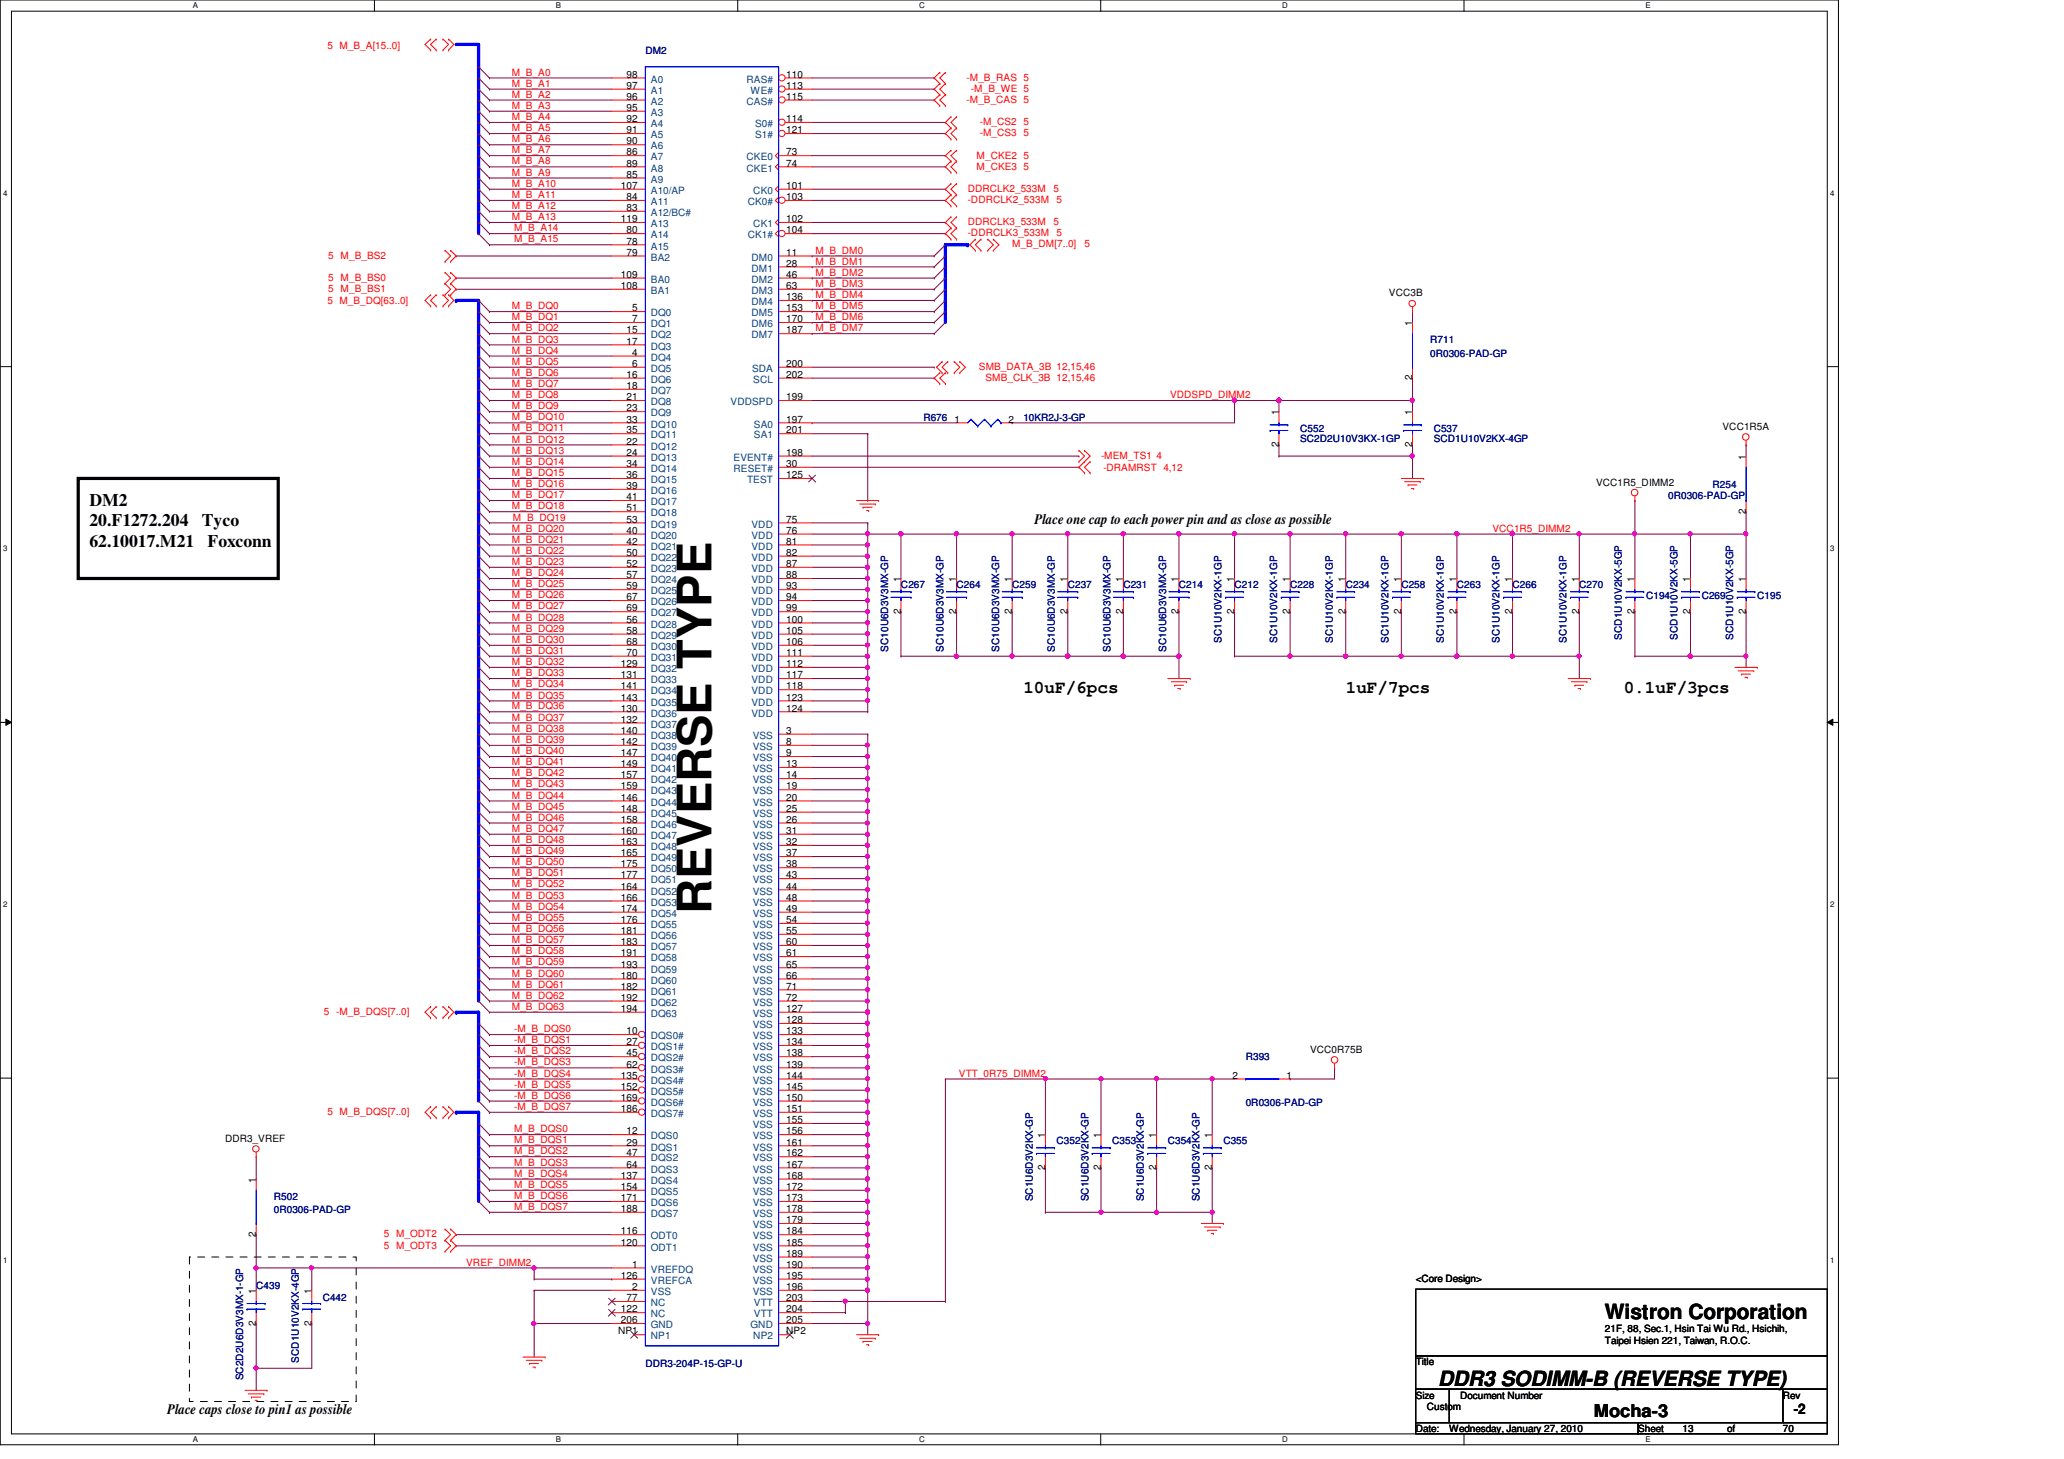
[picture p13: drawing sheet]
<svg xmlns="http://www.w3.org/2000/svg" width="297mm" height="210mm" viewBox="0 0 297 210" stroke-linecap="round" stroke-linejoin="round" font-family="sans-serif">
<defs><g id="words">
<text font-size="6.9" x="102.4" y="131.5" transform="rotate(-90 102.4 131.5)">REVERSE TYPE</text>
<g font-size="3">
<text x="231" y="189.8">Wistron Corporation</text>
<text x="207" y="199.4">DDR3 SODIMM-B (REVERSE TYPE)</text>
</g>
<g font-size="2.5">
<text x="12.9" y="72.7">DM2</text>
<text x="12.9" y="75.7">20.F1272.204</text>
<text x="29" y="75.7">Tyco</text>
<text x="12.9" y="78.7">62.10017.M21</text>
<text x="29.9" y="78.7">Foxconn</text>
<text x="147.3" y="99.7">10uF/6pcs</text>
<text x="193.7" y="99.7">1uF/7pcs</text>
<text x="233.7" y="99.7">0.1uF/3pcs</text>
<text x="229.4" y="203.8">Mocha-3</text>
</g>
<g font-size="2.1">
<text x="148.9" y="75.4">Place one cap to each power pin and as close as possible</text>
<text x="24" y="203.5">Place caps close to pin1 as possible</text>
<text x="258.1" y="203.4">-2</text>
</g>
<g font-size="1.4" fill="#f00">
<text x="47.1" y="7">5 M_B_A[15..0]</text>
<text x="73.7" y="10.9">M_B_A0</text>
<text x="139.1" y="11.6">-M_B_RAS 5</text>
<text x="73.7" y="12.5">M_B_A1</text>
<text x="73.7" y="14.1">M_B_A2</text>
<text x="73.7" y="15.7">M_B_A3</text>
<text x="73.7" y="17.3">M_B_A4</text>
<text x="139.1" y="14.8">-M_B_CAS 5</text>
<text x="139.7" y="13.2">-M_B_WE 5</text>
<text x="141" y="18">-M_CS2 5</text>
<text x="73.7" y="22.1">M_B_A7</text>
<text x="73.7" y="23.7">M_B_A8</text>
<text x="73.7" y="18.9">M_B_A5</text>
<text x="73.7" y="20.5">M_B_A6</text>
<text x="140.5" y="22.8">M_CKE2 5</text>
<text x="141" y="19.6">-M_CS3 5</text>
<text x="73.7" y="26.9">M_B_A10</text>
<text x="73.7" y="28.5">M_B_A11</text>
<text x="73.7" y="25.3">M_B_A9</text>
<text x="139.3" y="27.6">DDRCLK2_533M</text>
<text x="139.3" y="29.2">-DDRCLK2_533M</text>
<text x="140.5" y="24.4">M_CKE3 5</text>
<text x="151.6" y="27.6">5</text>
<text x="152.1" y="29.2">5</text>
<text x="73.7" y="30.1">M_B_A12</text>
<text x="73.7" y="31.7">M_B_A13</text>
<text x="74" y="33.3">M_B_A14</text>
<text x="74" y="34.9">M_B_A15</text>
<text x="139.3" y="32.4">DDRCLK3_533M</text>
<text x="139.3" y="34">-DDRCLK3_533M</text>
<text x="145.7" y="35.6">M_B_DM[7..0]</text>
<text x="151.6" y="32.4">5</text>
<text x="152.1" y="34">5</text>
<text x="156.1" y="35.6">5</text>
<text x="47.2" y="37.2">5 M_B_BS2</text>
<text x="47.2" y="40.4">5 M_B_BS0</text>
<text x="47.2" y="42">5 M_B_BS1</text>
<text x="117.3" y="36.5">M_B_DM0</text>
<text x="117.3" y="38.1">M_B_DM1</text>
<text x="117.3" y="41.3">M_B_DM3</text>
<text x="117.3" y="39.7">M_B_DM2</text>
<text x="47.1" y="43.8">5 M_B_DQ[63..0]</text>
<text x="73.7" y="44.5">M_B_DQ0</text>
<text x="73.7" y="47.7">M_B_DQ2</text>
<text x="73.7" y="46.1">M_B_DQ1</text>
<text x="117.3" y="47.7">M_B_DM7</text>
<text x="117.3" y="46.1">M_B_DM6</text>
<text x="117.3" y="44.5">M_B_DM5</text>
<text x="117.3" y="42.9">M_B_DM4</text>
<text x="73.7" y="49.3">M_B_DQ3</text>
<text x="73.7" y="50.9">M_B_DQ4</text>
<text x="73.7" y="52.5">M_B_DQ5</text>
<text x="140.9" y="53.2">SMB_DATA_3B 12,15,46</text>
<text x="73.7" y="55.7">M_B_DQ7</text>
<text x="73.7" y="57.3">M_B_DQ8</text>
<text x="73.7" y="54.1">M_B_DQ6</text>
<text x="73.7" y="58.9">M_B_DQ9</text>
<text x="141.8" y="54.8">SMB_CLK_3B 12,15,46</text>
<text x="168.4" y="57.3">VDDSPD_DIMM2</text>
<text x="73.7" y="60.5">M_B_DQ10</text>
<text x="73.7" y="62.1">M_B_DQ11</text>
<text x="73.7" y="63.7">M_B_DQ12</text>
<text x="73.7" y="65.3">M_B_DQ13</text>
<text x="158.5" y="66">-MEM_TS1 4</text>
<text x="73.7" y="66.9">M_B_DQ14</text>
<text x="73.7" y="68.5">M_B_DQ15</text>
<text x="73.7" y="70.1">M_B_DQ16</text>
<text x="73.7" y="71.7">M_B_DQ17</text>
<text x="158.8" y="67.8">-DRAMRST 4,12</text>
<text x="73.7" y="73.3">M_B_DQ18</text>
<text x="73.7" y="76.5">M_B_DQ20</text>
<text x="73.8" y="74.9">M_B_DQ19</text>
<text x="214.8" y="76.5">VCC1R5_DIMM2</text>
<text x="73.7" y="79.7">M_B_DQ22</text>
<text x="73.7" y="78.1">M_B_DQ21</text>
<text x="73.7" y="81.3">M_B_DQ23</text>
<text x="73.7" y="82.9">M_B_DQ24</text>
<text x="73.7" y="87.7">M_B_DQ27</text>
<text x="73.7" y="89.3">M_B_DQ28</text>
<text x="73.7" y="86.1">M_B_DQ26</text>
<text x="73.7" y="84.5">M_B_DQ25</text>
<text x="73.7" y="92.5">M_B_DQ30</text>
<text x="73.7" y="94.1">M_B_DQ31</text>
<text x="73.7" y="95.7">M_B_DQ32</text>
<text x="73.7" y="90.9">M_B_DQ29</text>
<text x="73.7" y="100.5">M_B_DQ35</text>
<text x="73.7" y="98.9">M_B_DQ34</text>
<text x="73.7" y="97.3">M_B_DQ33</text>
<text x="73.7" y="105.3">M_B_DQ38</text>
<text x="73.7" y="103.7">M_B_DQ37</text>
<text x="73.7" y="106.9">M_B_DQ39</text>
<text x="73.7" y="102.1">M_B_DQ36</text>
<text x="73.7" y="113.3">M_B_DQ43</text>
<text x="73.7" y="108.5">M_B_DQ40</text>
<text x="73.7" y="111.7">M_B_DQ42</text>
<text x="73.7" y="110.1">M_B_DQ41</text>
<text x="73.7" y="118.1">M_B_DQ46</text>
<text x="73.7" y="114.9">M_B_DQ44</text>
<text x="73.7" y="119.7">M_B_DQ47</text>
<text x="73.7" y="116.5">M_B_DQ45</text>
<text x="73.7" y="124.5">M_B_DQ50</text>
<text x="73.7" y="121.3">M_B_DQ48</text>
<text x="73.7" y="122.9">M_B_DQ49</text>
<text x="73.7" y="126.1">M_B_DQ51</text>
<text x="73.7" y="127.7">M_B_DQ52</text>
<text x="73.7" y="129.3">M_B_DQ53</text>
<text x="73.7" y="130.9">M_B_DQ54</text>
<text x="73.7" y="132.5">M_B_DQ55</text>
<text x="73.7" y="137.3">M_B_DQ58</text>
<text x="73.7" y="134.1">M_B_DQ56</text>
<text x="73.7" y="135.7">M_B_DQ57</text>
<text x="73.7" y="140.5">M_B_DQ60</text>
<text x="73.7" y="143.7">M_B_DQ62</text>
<text x="73.7" y="138.9">M_B_DQ59</text>
<text x="73.7" y="142.1">M_B_DQ61</text>
<text x="46.6" y="146">5 -M_B_DQS[7..0]</text>
<text x="73.7" y="145.3">M_B_DQ63</text>
<text x="74" y="148.5">-M_B_DQS0</text>
<text x="74" y="154.9">-M_B_DQS4</text>
<text x="74" y="151.7">-M_B_DQS2</text>
<text x="74" y="153.3">-M_B_DQS3</text>
<text x="74" y="150.1">-M_B_DQS1</text>
<text x="138" y="154.9">VTT_0R75_DIMM2</text>
<text x="47.1" y="160.4">5 M_B_DQS[7..0]</text>
<text x="74" y="159.7">-M_B_DQS7</text>
<text x="74" y="158.1">-M_B_DQS6</text>
<text x="74" y="156.5">-M_B_DQS5</text>
<text x="74" y="164.5">M_B_DQS1</text>
<text x="74" y="162.9">M_B_DQS0</text>
<text x="74" y="166.1">M_B_DQS2</text>
<text x="74" y="167.7">M_B_DQS3</text>
<text x="74" y="170.9">M_B_DQS5</text>
<text x="74" y="169.3">M_B_DQS4</text>
<text x="74" y="172.5">M_B_DQS6</text>
<text x="55.2" y="178">5 M_ODT2</text>
<text x="55.2" y="179.6">5 M_ODT3</text>
<text x="74" y="174.1">M_B_DQS7</text>
<text x="67.1" y="182.1">VREF_DIMM2</text>
</g>
<g font-size="1.4">
<text x="90.2" y="11.2">98</text>
<text x="113.2" y="11.2">110</text>
<text x="90.2" y="12.8">97</text>
<text x="90.2" y="14.4">96</text>
<text x="90.2" y="16">95</text>
<text x="90.2" y="17.6">92</text>
<text x="113.2" y="12.8">113</text>
<text x="113.2" y="14.4">115</text>
<text x="113.2" y="17.6">114</text>
<text x="90.2" y="19.2">91</text>
<text x="90.2" y="20.8">90</text>
<text x="90.2" y="22.4">86</text>
<text x="90.2" y="24">89</text>
<text x="113.2" y="19.2">121</text>
<text x="113.2" y="22.4">73</text>
<text x="113.2" y="24">74</text>
<text x="89.4" y="27.2">107</text>
<text x="90.2" y="25.6">85</text>
<text x="90.2" y="28.8">84</text>
<text x="113.2" y="27.2">101</text>
<text x="113.2" y="28.8">103</text>
<text x="89.4" y="32">119</text>
<text x="90.2" y="30.4">83</text>
<text x="90.2" y="33.6">80</text>
<text x="90.2" y="35.2">78</text>
<text x="113.2" y="32">102</text>
<text x="113.2" y="33.6">104</text>
<text x="89.4" y="40">109</text>
<text x="89.4" y="41.6">108</text>
<text x="90.2" y="36.8">79</text>
<text x="113.2" y="36.8">11</text>
<text x="113.2" y="38.4">28</text>
<text x="113.2" y="40">46</text>
<text x="113.2" y="41.6">63</text>
<text x="90.2" y="48">15</text>
<text x="91" y="44.8">5</text>
<text x="91" y="46.4">7</text>
<text x="113.2" y="43.2">136</text>
<text x="113.2" y="44.8">153</text>
<text x="113.2" y="46.4">170</text>
<text x="113.2" y="48">187</text>
<text x="199.9" y="42.6">VCC3B</text>
<text x="203.2" y="46.9" transform="rotate(-90 203.2 46.9)">1</text>
<text x="90.2" y="49.6">17</text>
<text x="91" y="51.2">4</text>
<text x="91" y="52.8">6</text>
<text x="113.2" y="52.8">200</text>
<text x="90.2" y="54.4">16</text>
<text x="90.2" y="56">18</text>
<text x="90.2" y="57.6">21</text>
<text x="90.2" y="59.2">23</text>
<text x="113.2" y="54.4">202</text>
<text x="113.2" y="57.6">199</text>
<text x="184" y="59.7" transform="rotate(-90 184 59.7)">1</text>
<text x="203.2" y="59.7" transform="rotate(-90 203.2 59.7)">1</text>
<text x="203.2" y="54.7" transform="rotate(-90 203.2 54.7)">2</text>
<text x="90.2" y="60.8">33</text>
<text x="90.2" y="62.4">35</text>
<text x="90.2" y="64">22</text>
<text x="90.2" y="65.6">24</text>
<text x="113.2" y="60.8">197</text>
<text x="113.2" y="62.4">201</text>
<text x="113.2" y="65.6">198</text>
<text x="137.4" y="60.8">1</text>
<text x="145.2" y="60.8">2</text>
<text x="184" y="64.3" transform="rotate(-90 184 64.3)">2</text>
<text x="203.2" y="64.3" transform="rotate(-90 203.2 64.3)">2</text>
<text x="247.9" y="61.8">VCC1R5A</text>
<text x="90.2" y="67.2">34</text>
<text x="90.2" y="68.8">36</text>
<text x="90.2" y="70.4">39</text>
<text x="90.2" y="72">41</text>
<text x="113.2" y="67.2">30</text>
<text x="113.2" y="68.8">125</text>
<text x="229.7" y="69.8">VCC1R5_DIMM2</text>
<text x="251.2" y="66.1" transform="rotate(-90 251.2 66.1)">1</text>
<text x="90.2" y="73.6">51</text>
<text x="90.2" y="75.2">53</text>
<text x="90.2" y="76.8">40</text>
<text x="113.2" y="75.2">75</text>
<text x="113.2" y="76.8">76</text>
<text x="251.2" y="73.9" transform="rotate(-90 251.2 73.9)">2</text>
<text x="90.2" y="78.4">42</text>
<text x="90.2" y="80">50</text>
<text x="90.2" y="81.6">52</text>
<text x="90.2" y="83.2">57</text>
<text x="113.2" y="78.4">81</text>
<text x="113.2" y="80">82</text>
<text x="113.2" y="81.6">87</text>
<text x="113.2" y="83.2">88</text>
<text x="129.6" y="83.7" transform="rotate(-90 129.6 83.7)">1</text>
<text x="137.6" y="83.7" transform="rotate(-90 137.6 83.7)">1</text>
<text x="145.6" y="83.7" transform="rotate(-90 145.6 83.7)">1</text>
<text x="153.6" y="83.7" transform="rotate(-90 153.6 83.7)">1</text>
<text x="161.6" y="83.7" transform="rotate(-90 161.6 83.7)">1</text>
<text x="169.6" y="83.7" transform="rotate(-90 169.6 83.7)">1</text>
<text x="177.6" y="83.7" transform="rotate(-90 177.6 83.7)">1</text>
<text x="185.6" y="83.7" transform="rotate(-90 185.6 83.7)">1</text>
<text x="193.6" y="83.7" transform="rotate(-90 193.6 83.7)">1</text>
<text x="201.6" y="83.7" transform="rotate(-90 201.6 83.7)">1</text>
<text x="209.6" y="83.7" transform="rotate(-90 209.6 83.7)">1</text>
<text x="217.6" y="83.7" transform="rotate(-90 217.6 83.7)">1</text>
<text x="227.2" y="83.7" transform="rotate(-90 227.2 83.7)">1</text>
<text x="235.2" y="83.7" transform="rotate(-90 235.2 83.7)">1</text>
<text x="243.2" y="83.7" transform="rotate(-90 243.2 83.7)">1</text>
<text x="251.2" y="83.7" transform="rotate(-90 251.2 83.7)">1</text>
<text x="90.2" y="84.8">59</text>
<text x="90.2" y="86.4">67</text>
<text x="90.2" y="88">69</text>
<text x="90.2" y="89.6">56</text>
<text x="113.2" y="84.8">93</text>
<text x="113.2" y="86.4">94</text>
<text x="113.2" y="88">99</text>
<text x="113.2" y="89.6">100</text>
<text x="129.6" y="88.3" transform="rotate(-90 129.6 88.3)">2</text>
<text x="137.6" y="88.3" transform="rotate(-90 137.6 88.3)">2</text>
<text x="145.6" y="88.3" transform="rotate(-90 145.6 88.3)">2</text>
<text x="153.6" y="88.3" transform="rotate(-90 153.6 88.3)">2</text>
<text x="161.6" y="88.3" transform="rotate(-90 161.6 88.3)">2</text>
<text x="169.6" y="88.3" transform="rotate(-90 169.6 88.3)">2</text>
<text x="177.6" y="88.3" transform="rotate(-90 177.6 88.3)">2</text>
<text x="185.6" y="88.3" transform="rotate(-90 185.6 88.3)">2</text>
<text x="193.6" y="88.3" transform="rotate(-90 193.6 88.3)">2</text>
<text x="201.6" y="88.3" transform="rotate(-90 201.6 88.3)">2</text>
<text x="209.6" y="88.3" transform="rotate(-90 209.6 88.3)">2</text>
<text x="217.6" y="88.3" transform="rotate(-90 217.6 88.3)">2</text>
<text x="227.2" y="88.3" transform="rotate(-90 227.2 88.3)">2</text>
<text x="235.2" y="88.3" transform="rotate(-90 235.2 88.3)">2</text>
<text x="243.2" y="88.3" transform="rotate(-90 243.2 88.3)">2</text>
<text x="251.2" y="88.3" transform="rotate(-90 251.2 88.3)">2</text>
<text x="89.4" y="96">129</text>
<text x="90.2" y="91.2">58</text>
<text x="90.2" y="92.8">68</text>
<text x="90.2" y="94.4">70</text>
<text x="113.2" y="91.2">105</text>
<text x="113.2" y="92.8">106</text>
<text x="113.2" y="94.4">111</text>
<text x="113.2" y="96">112</text>
<text x="89.4" y="97.6">131</text>
<text x="89.4" y="99.2">141</text>
<text x="89.4" y="100.8">143</text>
<text x="113.2" y="97.6">117</text>
<text x="113.2" y="99.2">118</text>
<text x="113.2" y="100.8">123</text>
<text x="89.4" y="102.4">130</text>
<text x="89.4" y="104">132</text>
<text x="89.4" y="105.6">140</text>
<text x="89.4" y="107.2">142</text>
<text x="113.2" y="102.4">124</text>
<text x="113.2" y="105.6">3</text>
<text x="113.2" y="107.2">8</text>
<text x="89.4" y="108.8">147</text>
<text x="89.4" y="110.4">149</text>
<text x="89.4" y="112">157</text>
<text x="89.4" y="113.6">159</text>
<text x="113.2" y="108.8">9</text>
<text x="113.2" y="110.4">13</text>
<text x="113.2" y="112">14</text>
<text x="113.2" y="113.6">19</text>
<text x="89.4" y="115.2">146</text>
<text x="89.4" y="116.8">148</text>
<text x="89.4" y="118.4">158</text>
<text x="89.4" y="120">160</text>
<text x="113.2" y="115.2">20</text>
<text x="113.2" y="116.8">25</text>
<text x="113.2" y="118.4">26</text>
<text x="113.2" y="120">31</text>
<text x="89.4" y="121.6">163</text>
<text x="89.4" y="123.2">165</text>
<text x="89.4" y="124.8">175</text>
<text x="113.2" y="121.6">32</text>
<text x="113.2" y="123.2">37</text>
<text x="113.2" y="124.8">38</text>
<text x="89.4" y="126.4">177</text>
<text x="89.4" y="128">164</text>
<text x="89.4" y="129.6">166</text>
<text x="89.4" y="131.2">174</text>
<text x="113.2" y="126.4">43</text>
<text x="113.2" y="128">44</text>
<text x="113.2" y="129.6">48</text>
<text x="113.2" y="131.2">49</text>
<text x="89.4" y="132.8">176</text>
<text x="89.4" y="134.4">181</text>
<text x="89.4" y="136">183</text>
<text x="89.4" y="137.6">191</text>
<text x="113.2" y="132.8">54</text>
<text x="113.2" y="134.4">55</text>
<text x="113.2" y="136">60</text>
<text x="113.2" y="137.6">61</text>
<text x="89.4" y="139.2">193</text>
<text x="89.4" y="140.8">180</text>
<text x="89.4" y="142.4">182</text>
<text x="89.4" y="144">192</text>
<text x="113.2" y="139.2">65</text>
<text x="113.2" y="140.8">66</text>
<text x="113.2" y="142.4">71</text>
<text x="113.2" y="144">72</text>
<text x="89.4" y="145.6">194</text>
<text x="90.2" y="148.8">10</text>
<text x="113.2" y="145.6">127</text>
<text x="113.2" y="147.2">128</text>
<text x="113.2" y="148.8">133</text>
<text x="89.4" y="155.2">135</text>
<text x="90.2" y="150.4">27</text>
<text x="90.2" y="152">45</text>
<text x="90.2" y="153.6">62</text>
<text x="113.2" y="150.4">134</text>
<text x="113.2" y="152">138</text>
<text x="113.2" y="153.6">139</text>
<text x="113.2" y="155.2">144</text>
<text x="177.4" y="155.2">2</text>
<text x="185.2" y="155.2">1</text>
<text x="188.5" y="151.5">VCC0R75B</text>
<text x="89.4" y="156.8">152</text>
<text x="89.4" y="158.4">169</text>
<text x="89.4" y="160">186</text>
<text x="113.2" y="156.8">145</text>
<text x="113.2" y="158.4">150</text>
<text x="113.2" y="160">151</text>
<text x="113.2" y="161.6">155</text>
<text x="32.4" y="164.3">DDR3_VREF</text>
<text x="90.2" y="163.2">12</text>
<text x="90.2" y="164.8">29</text>
<text x="90.2" y="166.4">47</text>
<text x="90.2" y="168">64</text>
<text x="113.2" y="163.2">156</text>
<text x="113.2" y="164.8">161</text>
<text x="113.2" y="166.4">162</text>
<text x="113.2" y="168">167</text>
<text x="150.4" y="163.7" transform="rotate(-90 150.4 163.7)">1</text>
<text x="158.4" y="163.7" transform="rotate(-90 158.4 163.7)">1</text>
<text x="166.4" y="163.7" transform="rotate(-90 166.4 163.7)">1</text>
<text x="174.4" y="163.7" transform="rotate(-90 174.4 163.7)">1</text>
<text x="36.8" y="170.1" transform="rotate(-90 36.8 170.1)">1</text>
<text x="89.4" y="169.6">137</text>
<text x="89.4" y="171.2">154</text>
<text x="89.4" y="172.8">171</text>
<text x="113.2" y="169.6">168</text>
<text x="113.2" y="171.2">172</text>
<text x="113.2" y="172.8">173</text>
<text x="150.4" y="168.3" transform="rotate(-90 150.4 168.3)">2</text>
<text x="158.4" y="168.3" transform="rotate(-90 158.4 168.3)">2</text>
<text x="166.4" y="168.3" transform="rotate(-90 166.4 168.3)">2</text>
<text x="174.4" y="168.3" transform="rotate(-90 174.4 168.3)">2</text>
<text x="36.8" y="177.9" transform="rotate(-90 36.8 177.9)">2</text>
<text x="89.4" y="174.4">188</text>
<text x="89.4" y="177.6">116</text>
<text x="89.4" y="179.2">120</text>
<text x="113.2" y="174.4">178</text>
<text x="113.2" y="176">179</text>
<text x="113.2" y="177.6">184</text>
<text x="113.2" y="179.2">185</text>
<text x="89.4" y="184">126</text>
<text x="91" y="182.4">1</text>
<text x="91" y="185.6">2</text>
<text x="113.2" y="180.8">189</text>
<text x="113.2" y="182.4">190</text>
<text x="113.2" y="184">195</text>
<text x="113.2" y="185.6">196</text>
<text x="203.7" y="184.4">&lt;Core Design&gt;</text>
<text x="36.8" y="190.8" transform="rotate(-90 36.8 190.8)">2</text>
<text x="36.8" y="186.1" transform="rotate(-90 36.8 186.1)">1</text>
<text x="44.8" y="190.8" transform="rotate(-90 44.8 190.8)">2</text>
<text x="44.8" y="186.1" transform="rotate(-90 44.8 186.1)">1</text>
<text x="88.9" y="192">NP1</text>
<text x="89.4" y="190.4">206</text>
<text x="89.4" y="188.8">122</text>
<text x="90.2" y="187.2">77</text>
<text x="113.2" y="188.8">204</text>
<text x="113.2" y="192">NP2</text>
<text x="113.2" y="187.2">203</text>
<text x="113.2" y="190.4">205</text>
<text x="231" y="191.6">21F, 88, Sec.1, Hsin Tai Wu Rd., Hsichih,</text>
<text x="203.7" y="196.4">Title</text>
<text x="231" y="193.3">Taipei Hsien 221, Taiwan, R.O.C.</text>
<text x="203.7" y="201.2">Size</text>
<text x="205.4" y="202.8">Custom</text>
<text x="210.1" y="201.2">Document Number</text>
<text x="256.6" y="201.2">Rev</text>
<text x="203.7" y="206">Date:</text>
<text x="208.6" y="206">Wednesday, January 27, 2010</text>
<text x="235.8" y="206">Sheet</text>
<text x="242.1" y="206">13</text>
<text x="248.6" y="206">of</text>
<text x="256.6" y="206">70</text>
</g>
<g font-size="1.4" fill="#000080">
<text x="92.9" y="7.7">DM2</text>
<text x="205.8" y="49.4">R711</text>
<text x="205.8" y="51.3">0R0306-PAD-GP</text>
<text x="132.9" y="60.6">R676</text>
<text x="147.3" y="60.6">10KR2J-3-GP</text>
<text x="187.1" y="62.2">C552</text>
<text x="187.1" y="63.6">SC2D2U10V3KX-1GP</text>
<text x="206.3" y="62.2">C537</text>
<text x="206.3" y="63.6">SCD1U10V2KX-4GP</text>
<text x="240.1" y="71.8">0R0306-PAD-GP</text>
<text x="246.5" y="70.2">R254</text>
<text x="129.7" y="84.6">C267</text>
<text x="137.7" y="84.6">C264</text>
<text x="145.7" y="84.6">C259</text>
<text x="153.7" y="84.6">C237</text>
<text x="161.7" y="84.6">C231</text>
<text x="169.7" y="84.6">C214</text>
<text x="177.7" y="84.6">C212</text>
<text x="185.7" y="84.6">C228</text>
<text x="193.7" y="84.6">C234</text>
<text x="201.7" y="84.6">C258</text>
<text x="209.7" y="84.6">C263</text>
<text x="217.7" y="84.6">C266</text>
<text x="227.3" y="84.6">C270</text>
<text x="236.9" y="86.2">C194</text>
<text x="244.9" y="86.2">C269</text>
<text x="252.9" y="86.2">C195</text>
<text x="127.8" y="93.8" transform="rotate(-90 127.8 93.8)">SC10U6D3V3MX-GP</text>
<text x="135.8" y="93.8" transform="rotate(-90 135.8 93.8)">SC10U6D3V3MX-GP</text>
<text x="143.8" y="93.8" transform="rotate(-90 143.8 93.8)">SC10U6D3V3MX-GP</text>
<text x="151.8" y="93.8" transform="rotate(-90 151.8 93.8)">SC10U6D3V3MX-GP</text>
<text x="159.8" y="93.8" transform="rotate(-90 159.8 93.8)">SC10U6D3V3MX-GP</text>
<text x="167.8" y="93.8" transform="rotate(-90 167.8 93.8)">SC10U6D3V3MX-GP</text>
<text x="175.8" y="92.5" transform="rotate(-90 175.8 92.5)">SC1U10V2KX-1GP</text>
<text x="183.8" y="92.5" transform="rotate(-90 183.8 92.5)">SC1U10V2KX-1GP</text>
<text x="191.8" y="92.5" transform="rotate(-90 191.8 92.5)">SC1U10V2KX-1GP</text>
<text x="199.8" y="92.5" transform="rotate(-90 199.8 92.5)">SC1U10V2KX-1GP</text>
<text x="207.8" y="92.5" transform="rotate(-90 207.8 92.5)">SC1U10V2KX-1GP</text>
<text x="215.8" y="92.5" transform="rotate(-90 215.8 92.5)">SC1U10V2KX-1GP</text>
<text x="225.4" y="92.5" transform="rotate(-90 225.4 92.5)">SC1U10V2KX-1GP</text>
<text x="233.4" y="92" transform="rotate(-90 233.4 92)">SCD1U10V2KX-5GP</text>
<text x="241.4" y="92" transform="rotate(-90 241.4 92)">SCD1U10V2KX-5GP</text>
<text x="249.4" y="92" transform="rotate(-90 249.4 92)">SCD1U10V2KX-5GP</text>
<text x="179.3" y="152.6">R393</text>
<text x="179.3" y="159.1">0R0306-PAD-GP</text>
<text x="152.1" y="164.6">C352</text>
<text x="160.1" y="164.6">C353</text>
<text x="168.1" y="164.6">C354</text>
<text x="176.1" y="164.6">C355</text>
<text x="39.4" y="172.6">R502</text>
<text x="148.6" y="172.8" transform="rotate(-90 148.6 172.8)">SC1U6D3V2KX-GP</text>
<text x="156.6" y="172.8" transform="rotate(-90 156.6 172.8)">SC1U6D3V2KX-GP</text>
<text x="164.6" y="172.8" transform="rotate(-90 164.6 172.8)">SC1U6D3V2KX-GP</text>
<text x="172.6" y="172.8" transform="rotate(-90 172.6 172.8)">SC1U6D3V2KX-GP</text>
<text x="39.4" y="174.5">0R0306-PAD-GP</text>
<text x="36.9" y="185.4">C439</text>
<text x="46.4" y="187.2">C442</text>
<text x="43" y="196" transform="rotate(-90 43 196)">SCD1U10V2KX-4GP</text>
<text x="92.9" y="196.6">DDR3-204P-15-GP-U</text>
<text x="35" y="198.6" transform="rotate(-90 35 198.6)">SC2D2U6D3V3MX-1-GP</text>
</g>
<g font-size="1.4" fill="#004080">
<text x="93.7" y="11.9">A0</text>
<text x="107.4" y="11.9">RAS#</text>
<text x="93.7" y="13.5">A1</text>
<text x="93.7" y="15.1">A2</text>
<text x="93.7" y="16.7">A3</text>
<text x="107.4" y="15.1">CAS#</text>
<text x="108" y="13.5">WE#</text>
<text x="93.7" y="18.3">A4</text>
<text x="93.7" y="19.9">A5</text>
<text x="93.7" y="21.5">A6</text>
<text x="93.7" y="23.1">A7</text>
<text x="107.4" y="23.1">CKE0</text>
<text x="108.7" y="18.3">S0#</text>
<text x="108.7" y="19.9">S1#</text>
<text x="93.7" y="24.7">A8</text>
<text x="93.7" y="26.3">A9</text>
<text x="93.7" y="27.9">A10/AP</text>
<text x="93.7" y="29.5">A11</text>
<text x="107.4" y="24.7">CKE1</text>
<text x="107.6" y="29.5">CK0#</text>
<text x="108.4" y="27.9">CK0</text>
<text x="93.7" y="31.1">A12/BC#</text>
<text x="93.7" y="32.7">A13</text>
<text x="93.7" y="34.3">A14</text>
<text x="93.7" y="35.9">A15</text>
<text x="107.6" y="34.3">CK1#</text>
<text x="108.4" y="32.7">CK1</text>
<text x="93.7" y="37.5">BA2</text>
<text x="93.7" y="40.7">BA0</text>
<text x="108.2" y="37.5">DM0</text>
<text x="108.2" y="39.1">DM1</text>
<text x="108.2" y="40.7">DM2</text>
<text x="93.7" y="42.3">BA1</text>
<text x="93.7" y="45.5">DQ0</text>
<text x="93.7" y="47.1">DQ1</text>
<text x="108.2" y="42.3">DM3</text>
<text x="108.2" y="43.9">DM4</text>
<text x="108.2" y="45.5">DM5</text>
<text x="108.2" y="47.1">DM6</text>
<text x="93.7" y="48.7">DQ2</text>
<text x="93.7" y="50.3">DQ3</text>
<text x="93.7" y="51.9">DQ4</text>
<text x="93.7" y="53.5">DQ5</text>
<text x="108.2" y="48.7">DM7</text>
<text x="108.2" y="53.5">SDA</text>
<text x="93.7" y="55.1">DQ6</text>
<text x="93.7" y="56.7">DQ7</text>
<text x="93.7" y="58.3">DQ8</text>
<text x="93.7" y="59.9">DQ9</text>
<text x="105.2" y="58.3">VDDSPD</text>
<text x="108.4" y="55.1">SCL</text>
<text x="93.7" y="61.5">DQ10</text>
<text x="93.7" y="63.1">DQ11</text>
<text x="93.7" y="64.7">DQ12</text>
<text x="108.5" y="61.5">SA0</text>
<text x="108.5" y="63.1">SA1</text>
<text x="93.7" y="66.3">DQ13</text>
<text x="93.7" y="67.9">DQ14</text>
<text x="93.7" y="69.5">DQ15</text>
<text x="93.7" y="71.1">DQ16</text>
<text x="105.6" y="66.3">EVENT#</text>
<text x="105.6" y="67.9">RESET#</text>
<text x="107.5" y="69.5">TEST</text>
<text x="93.7" y="72.7">DQ17</text>
<text x="93.7" y="74.3">DQ18</text>
<text x="93.7" y="75.9">DQ19</text>
<text x="93.7" y="77.5">DQ20</text>
<text x="108.2" y="75.9">VDD</text>
<text x="108.2" y="77.5">VDD</text>
<text x="93.7" y="79.1">DQ21</text>
<text x="93.7" y="80.7">DQ22</text>
<text x="93.7" y="82.3">DQ23</text>
<text x="93.7" y="83.9">DQ24</text>
<text x="108.2" y="79.1">VDD</text>
<text x="108.2" y="80.7">VDD</text>
<text x="108.2" y="82.3">VDD</text>
<text x="108.2" y="83.9">VDD</text>
<text x="93.7" y="85.5">DQ25</text>
<text x="93.7" y="87.1">DQ26</text>
<text x="93.7" y="88.7">DQ27</text>
<text x="108.2" y="85.5">VDD</text>
<text x="108.2" y="87.1">VDD</text>
<text x="108.2" y="88.7">VDD</text>
<text x="93.7" y="90.3">DQ28</text>
<text x="93.7" y="91.9">DQ29</text>
<text x="93.7" y="93.5">DQ30</text>
<text x="93.7" y="95.1">DQ31</text>
<text x="108.2" y="90.3">VDD</text>
<text x="108.2" y="91.9">VDD</text>
<text x="108.2" y="93.5">VDD</text>
<text x="108.2" y="95.1">VDD</text>
<text x="93.7" y="96.7">DQ32</text>
<text x="93.7" y="98.3">DQ33</text>
<text x="93.7" y="99.9">DQ34</text>
<text x="93.7" y="101.5">DQ35</text>
<text x="108.2" y="96.7">VDD</text>
<text x="108.2" y="98.3">VDD</text>
<text x="108.2" y="99.9">VDD</text>
<text x="108.2" y="101.5">VDD</text>
<text x="93.7" y="103.1">DQ36</text>
<text x="93.7" y="104.7">DQ37</text>
<text x="93.7" y="106.3">DQ38</text>
<text x="93.7" y="107.9">DQ39</text>
<text x="108.2" y="103.1">VDD</text>
<text x="108.3" y="106.3">VSS</text>
<text x="108.3" y="107.9">VSS</text>
<text x="93.7" y="109.5">DQ40</text>
<text x="93.7" y="111.1">DQ41</text>
<text x="93.7" y="112.7">DQ42</text>
<text x="108.3" y="109.5">VSS</text>
<text x="108.3" y="111.1">VSS</text>
<text x="108.3" y="112.7">VSS</text>
<text x="93.7" y="114.3">DQ43</text>
<text x="93.7" y="115.9">DQ44</text>
<text x="93.7" y="117.5">DQ45</text>
<text x="93.7" y="119.1">DQ46</text>
<text x="108.3" y="114.3">VSS</text>
<text x="108.3" y="115.9">VSS</text>
<text x="108.3" y="117.5">VSS</text>
<text x="108.3" y="119.1">VSS</text>
<text x="93.7" y="120.7">DQ47</text>
<text x="93.7" y="122.3">DQ48</text>
<text x="93.7" y="123.9">DQ49</text>
<text x="93.7" y="125.5">DQ50</text>
<text x="108.3" y="120.7">VSS</text>
<text x="108.3" y="122.3">VSS</text>
<text x="108.3" y="123.9">VSS</text>
<text x="108.3" y="125.5">VSS</text>
<text x="93.7" y="127.1">DQ51</text>
<text x="93.7" y="128.7">DQ52</text>
<text x="93.7" y="130.3">DQ53</text>
<text x="93.7" y="131.9">DQ54</text>
<text x="108.3" y="127.1">VSS</text>
<text x="108.3" y="128.7">VSS</text>
<text x="108.3" y="130.3">VSS</text>
<text x="108.3" y="131.9">VSS</text>
<text x="93.7" y="133.5">DQ55</text>
<text x="93.7" y="135.1">DQ56</text>
<text x="93.7" y="136.7">DQ57</text>
<text x="108.3" y="133.5">VSS</text>
<text x="108.3" y="135.1">VSS</text>
<text x="108.3" y="136.7">VSS</text>
<text x="93.7" y="138.3">DQ58</text>
<text x="93.7" y="139.9">DQ59</text>
<text x="93.7" y="141.5">DQ60</text>
<text x="93.7" y="143.1">DQ61</text>
<text x="108.3" y="138.3">VSS</text>
<text x="108.3" y="139.9">VSS</text>
<text x="108.3" y="141.5">VSS</text>
<text x="108.3" y="143.1">VSS</text>
<text x="93.7" y="144.7">DQ62</text>
<text x="93.7" y="146.3">DQ63</text>
<text x="93.7" y="149.5">DQS0#</text>
<text x="108.3" y="144.7">VSS</text>
<text x="108.3" y="146.3">VSS</text>
<text x="108.3" y="147.9">VSS</text>
<text x="108.3" y="149.5">VSS</text>
<text x="93.7" y="151.1">DQS1#</text>
<text x="93.7" y="152.7">DQS2#</text>
<text x="93.7" y="154.3">DQS3#</text>
<text x="93.7" y="155.9">DQS4#</text>
<text x="108.3" y="151.1">VSS</text>
<text x="108.3" y="152.7">VSS</text>
<text x="108.3" y="154.3">VSS</text>
<text x="108.3" y="155.9">VSS</text>
<text x="93.7" y="157.5">DQS5#</text>
<text x="93.7" y="159.1">DQS6#</text>
<text x="93.7" y="160.7">DQS7#</text>
<text x="108.3" y="157.5">VSS</text>
<text x="108.3" y="159.1">VSS</text>
<text x="108.3" y="160.7">VSS</text>
<text x="93.7" y="163.9">DQS0</text>
<text x="93.7" y="165.5">DQS1</text>
<text x="93.7" y="167.1">DQS2</text>
<text x="108.3" y="162.3">VSS</text>
<text x="108.3" y="163.9">VSS</text>
<text x="108.3" y="165.5">VSS</text>
<text x="108.3" y="167.1">VSS</text>
<text x="93.7" y="168.7">DQS3</text>
<text x="93.7" y="170.3">DQS4</text>
<text x="93.7" y="171.9">DQS5</text>
<text x="93.7" y="173.5">DQS6</text>
<text x="108.3" y="168.7">VSS</text>
<text x="108.3" y="170.3">VSS</text>
<text x="108.3" y="171.9">VSS</text>
<text x="108.3" y="173.5">VSS</text>
<text x="93.7" y="175.1">DQS7</text>
<text x="93.7" y="178.3">ODT0</text>
<text x="93.7" y="179.9">ODT1</text>
<text x="108.3" y="175.1">VSS</text>
<text x="108.3" y="176.7">VSS</text>
<text x="108.3" y="178.3">VSS</text>
<text x="108.3" y="179.9">VSS</text>
<text x="93.7" y="183.1">VREFDQ</text>
<text x="93.7" y="184.7">VREFCA</text>
<text x="108.3" y="181.5">VSS</text>
<text x="108.3" y="183.1">VSS</text>
<text x="108.3" y="184.7">VSS</text>
<text x="93.7" y="186.3">VSS</text>
<text x="93.7" y="191.1">GND</text>
<text x="93.7" y="187.9">NC</text>
<text x="93.7" y="189.5">NC</text>
<text x="108" y="191.1">GND</text>
<text x="108.3" y="186.3">VSS</text>
<text x="108.5" y="189.5">VTT</text>
<text x="108.5" y="187.9">VTT</text>
<text x="93.7" y="192.7">NP1</text>
<text x="108.4" y="192.7">NP2</text>
</g>
<g font-size="1.1">
<text x="27.8" y="1.1">A</text>
<text x="80" y="1.1">B</text>
<text x="132.3" y="1.1">C</text>
<text x="184.5" y="1.1">D</text>
<text x="236.8" y="1.1">E</text>
<text x=".5" y="28.2">4</text>
<text x="263.4" y="28.2">4</text>
<text x=".5" y="79.3">3</text>
<text x="263.4" y="79.3">3</text>
<text x=".5" y="130.5">2</text>
<text x="263.4" y="130.5">2</text>
<text x=".5" y="181.7">1</text>
<text x="263.4" y="181.7">1</text>
<text x="27.8" y="207.4">A</text>
<text x="80" y="207.4">B</text>
<text x="132.3" y="207.4">C</text>
<text x="184.5" y="207.4">D</text>
<text x="236.8" y="207.4">E</text>
</g>
</g></defs>
<path d="M0 0h264.6v207.9h-264.6zM1.6 1.6h261.4v204.7h-261.4z" fill="none" stroke="#000" stroke-width=".14"/>
<g fill="#fff">
<path d="M27.8 .2h.7v1.2h-.7z"/>
<path d="M27.8 206.5h.7v1.1h-.7z"/>
</g>
<path d="M53.9 0v1.6M53.9 206.3v1.6" fill="none" stroke="#000" stroke-width=".14"/>
<g fill="#fff">
<path d="M80 .2h.7v1.2h-.7z"/>
<path d="M80 206.5h.7v1.1h-.7z"/>
</g>
<path d="M106.2 0v1.6M106.2 206.3v1.6" fill="none" stroke="#000" stroke-width=".14"/>
<g fill="#fff">
<path d="M132.3 .2h.8v1.2h-.8z"/>
<path d="M132.3 206.5h.8v1.1h-.8z"/>
</g>
<path d="M158.4 0v1.6M158.4 206.3v1.6" fill="none" stroke="#000" stroke-width=".14"/>
<g fill="#fff">
<path d="M184.5 .2h.8v1.2h-.8z"/>
<path d="M184.5 206.5h.8v1.1h-.8z"/>
</g>
<path d="M210.7 0v1.6M210.7 206.3v1.6" fill="none" stroke="#000" stroke-width=".14"/>
<g fill="#fff">
<path d="M236.8 .2h.7v1.2h-.7z"/>
<path d="M236.8 206.5h.7v1.1h-.7z"/>
<path d="M.5 27.2h.6v1.2h-.6z"/>
<path d="M263.4 27.2h.6v1.2h-.6z"/>
<path d="M.5 78.3h.6v1.2h-.6z"/>
<path d="M263.4 78.3h.6v1.2h-.6z"/>
</g>
<path d="M0 52.7h1.6M263 52.7h1.6" fill="none" stroke="#000" stroke-width=".14"/>
<g fill="#fff">
<path d="M.5 129.5h.6v1.2h-.6z"/>
<path d="M263.4 129.5h.6v1.2h-.6z"/>
</g>
<path d="M0 103.9h1.6M.8 103.5l.8 .4-.8 .5zM263 103.9l.8-.4v.9zM263 103.9h1.6" fill="none" stroke="#000" stroke-width=".14"/>
<path d="M.8 103.5l.8 .4-.8 .5zM263 103.9l.8-.4v.9z" fill="#000"/>
<g fill="#fff">
<path d="M.5 180.7h.6v1.2h-.6z"/>
<path d="M263.4 180.7h.6v1.2h-.6z"/>
</g>
<path d="M0 155.1h1.6M263 155.1h1.6" fill="none" stroke="#000" stroke-width=".14"/>
<g fill="none" stroke="#800040" stroke-width=".14">
<path d="M65.7 36.8h.1M65.7 36.8h22.3M116.9 36.8h.1M116.9 38.4h.1M116.9 36.8h17.5M116.9 38.4h17.5M116.9 48h.1M116.9 46.4h.1M116.9 44.8h.1M116.9 43.2h.1M116.9 41.6h.1M116.9 40h.1"/>
<path d="M116.9 48h17.5M116.9 46.4h17.5M116.9 44.8h17.5M116.9 43.2h17.5M116.9 41.6h17.5M116.9 40h17.5M177.7 57.6h.1M177.7 57.6v3.2h-32M145.7 60.8h.1M251.3 94.4h.1M251.3 94.4v1.6M76.9 190.4h.1"/>
<path d="M76.9 190.4v4.8M124.9 190.4h.1M124.9 190.4v1.6"/>
</g>
<circle cx="251.2" cy="94.4" r=".3" fill="#f0f"/>
<circle cx="251.2" cy="94.4" r=".3" fill="none" stroke="#f0f" stroke-width=".14"/>
<path d="M243.3 76.8h.1M243.3 76.8h8" fill="none" stroke="#800040" stroke-width=".14"/>
<circle cx="251.2" cy="76.8" r=".3" fill="#f0f"/>
<circle cx="251.2" cy="76.8" r=".3" fill="none" stroke="#f0f" stroke-width=".14"/>
<circle cx="243.2" cy="76.8" r=".3" fill="#f0f"/>
<circle cx="243.2" cy="76.8" r=".3" fill="none" stroke="#f0f" stroke-width=".14"/>
<g fill="none" stroke="#800040" stroke-width=".14">
<path d="M70.4 12.8h.1M70.4 19.2h.1M70.4 14.4h.1M70.4 16h.1M70.4 11.2h.1M70.4 17.6h.1M70.4 12.8h17.6M70.4 19.2h17.6M70.4 14.4h17.6M70.4 16h17.6M70.4 11.2h17.6M70.4 17.6h17.6"/>
<path d="M70.4 27.2h.1M70.4 22.4h.1M70.4 24h.1M70.4 28.8h.1M70.4 20.8h.1M70.4 30.4h.1M70.4 25.6h.1M70.4 32h.1M70.4 27.2h17.6M70.4 22.4h17.6M70.4 24h17.6M70.4 28.8h17.6"/>
<path d="M70.4 20.8h17.6M70.4 30.4h17.6M70.4 25.6h17.6M70.4 32h17.6M65.7 40h.1M65.7 41.6h.1M65.7 40h22.3M65.7 41.6h22.3M177.7 57.6h.1M177.7 57.6h6.4M184.1 57.6h.1M184.1 57.6v1.6"/>
<path d="M203.3 57.6h.1M203.3 57.6v1.6M36.9 177.6h.1M36.9 177.6v4.8"/>
</g>
<circle cx="184.1" cy="57.6" r=".31" fill="#f0f"/>
<circle cx="184.1" cy="57.6" r=".31" fill="none" stroke="#f0f" stroke-width=".14"/>
<path d="M184.1 57.6h.1M184.1 57.6h19.2M184.1 64h.1M184.1 64v1.6M203.3 65.6h.1M203.3 65.6v3.2" fill="none" stroke="#800040" stroke-width=".14"/>
<circle cx="203.2" cy="57.6" r=".31" fill="#f0f"/>
<circle cx="203.2" cy="57.6" r=".31" fill="none" stroke="#f0f" stroke-width=".14"/>
<circle cx="184.1" cy="57.6" r=".31" fill="#f0f"/>
<circle cx="184.1" cy="57.6" r=".31" fill="none" stroke="#f0f" stroke-width=".14"/>
<path d="M116.9 57.6h60.8M177.7 57.6h.1" fill="none" stroke="#800040" stroke-width=".14"/>
<circle cx="177.6" cy="57.6" r=".32" fill="#f0f"/>
<circle cx="177.6" cy="57.6" r=".32" fill="none" stroke="#f0f" stroke-width=".14"/>
<path d="M184.1 65.6h.1M184.1 65.6h19.2" fill="none" stroke="#800040" stroke-width=".14"/>
<circle cx="203.2" cy="65.6" r=".31" fill="#f0f"/>
<circle cx="203.2" cy="65.6" r=".31" fill="none" stroke="#f0f" stroke-width=".14"/>
<path d="M70.4 33.6h.1M70.4 33.6h17.6M203.3 64h.1M203.3 64v1.6M243.3 94.4h.1M243.3 94.4h8" fill="none" stroke="#800040" stroke-width=".14"/>
<circle cx="243.2" cy="94.4" r=".3" fill="#f0f"/>
<circle cx="243.2" cy="94.4" r=".3" fill="none" stroke="#f0f" stroke-width=".14"/>
<path d="M192.1 153.6h.1M192.1 153.6v1.6M166.5 168h.1M166.5 174.4h.1M166.5 168v6.4M166.5 174.4h8" fill="none" stroke="#800040" stroke-width=".14"/>
<circle cx="174.5" cy="174.4" r=".3" fill="#f0f"/>
<circle cx="174.5" cy="174.4" r=".3" fill="none" stroke="#f0f" stroke-width=".14"/>
<circle cx="166.5" cy="174.4" r=".3" fill="#f0f"/>
<circle cx="166.5" cy="174.4" r=".3" fill="none" stroke="#f0f" stroke-width=".14"/>
<path d="M158.5 155.2h.1M158.5 155.2h8M166.5 155.2h.1M166.5 155.2v8" fill="none" stroke="#800040" stroke-width=".14"/>
<circle cx="158.5" cy="155.2" r=".3" fill="#f0f"/>
<circle cx="158.5" cy="155.2" r=".3" fill="none" stroke="#f0f" stroke-width=".14"/>
<path d="M158.5 174.4h.1M158.5 168h.1M158.5 174.4h8M158.5 168v6.4" fill="none" stroke="#800040" stroke-width=".14"/>
<circle cx="158.5" cy="174.4" r=".3" fill="#f0f"/>
<circle cx="158.5" cy="174.4" r=".3" fill="none" stroke="#f0f" stroke-width=".14"/>
<path d="M166.5 155.2h.1M166.5 155.2h8M174.5 155.2h.1M174.5 155.2v8M185.7 155.2h.1M185.7 155.2h6.4" fill="none" stroke="#800040" stroke-width=".14"/>
<circle cx="166.5" cy="155.2" r=".3" fill="#f0f"/>
<circle cx="166.5" cy="155.2" r=".3" fill="none" stroke="#f0f" stroke-width=".14"/>
<path d="M174.5 155.2h.1M174.5 155.2h3.2M150.4 168h.1M150.4 168v6.4M174.5 174.4h.1M174.5 174.4v1.6" fill="none" stroke="#800040" stroke-width=".14"/>
<circle cx="174.5" cy="155.2" r=".3" fill="#f0f"/>
<circle cx="174.5" cy="155.2" r=".3" fill="none" stroke="#f0f" stroke-width=".14"/>
<path d="M150.4 155.2h.1M150.4 155.2v8M150.4 155.2h8.1M158.5 155.2h.1M158.5 155.2v8" fill="none" stroke="#800040" stroke-width=".14"/>
<circle cx="150.5" cy="155.2" r=".3" fill="#f0f"/>
<circle cx="150.5" cy="155.2" r=".3" fill="none" stroke="#f0f" stroke-width=".14"/>
<path d="M203.3 44.8h.1M203.3 54.4h.1M203.3 44.8v1.6M203.3 54.4v3.2M251.3 64h.1M251.3 64v1.6M76.9 190.4h.1M76.9 190.4h11.1" fill="none" stroke="#800040" stroke-width=".14"/>
<circle cx="76.8" cy="190.4" r=".3" fill="#f0f"/>
<circle cx="76.8" cy="190.4" r=".3" fill="none" stroke="#f0f" stroke-width=".14"/>
<g fill="none" stroke="#800040" stroke-width=".14">
<path d="M129.7 76.8h.1M129.7 76.8v6.4M227.3 76.8h.1M227.3 76.8v6.4M227.3 76.8h8M235.3 76.8h.1M235.3 76.8v6.4M243.3 76.8h.1M243.3 76.8v6.4M251.3 76.8h.1M251.3 76.8v6.4M227.3 88h.1"/>
<path d="M227.3 88v6.4M235.3 88h.1M235.3 88v6.4M243.3 88h.1M243.3 88v6.4M251.3 88h.1M251.3 88v6.4"/>
</g>
<circle cx="227.2" cy="76.8" r=".3" fill="#f0f"/>
<circle cx="227.2" cy="76.8" r=".3" fill="none" stroke="#f0f" stroke-width=".14"/>
<path d="M235.3 76.8h.1M235.3 76.8h8" fill="none" stroke="#800040" stroke-width=".14"/>
<circle cx="235.2" cy="76.8" r=".3" fill="#f0f"/>
<circle cx="235.2" cy="76.8" r=".3" fill="none" stroke="#f0f" stroke-width=".14"/>
<path d="M251.3 73.6h.1M251.3 73.6v3.2M235.3 94.4h.1M235.3 94.4h8" fill="none" stroke="#800040" stroke-width=".14"/>
<circle cx="243.2" cy="94.4" r=".3" fill="#f0f"/>
<circle cx="243.2" cy="94.4" r=".3" fill="none" stroke="#f0f" stroke-width=".14"/>
<path d="M137.7 76.8h.1M137.7 76.8v6.4" fill="none" stroke="#800040" stroke-width=".14"/>
<circle cx="137.7" cy="76.8" r=".31" fill="#f0f"/>
<circle cx="137.7" cy="76.8" r=".31" fill="none" stroke="#f0f" stroke-width=".14"/>
<path d="M153.7 76.8h.1M153.7 76.8v6.4" fill="none" stroke="#800040" stroke-width=".14"/>
<circle cx="153.7" cy="76.8" r=".31" fill="#f0f"/>
<circle cx="153.7" cy="76.8" r=".31" fill="none" stroke="#f0f" stroke-width=".14"/>
<path d="M145.7 76.8h.1M145.7 76.8v6.4" fill="none" stroke="#800040" stroke-width=".14"/>
<circle cx="145.7" cy="76.8" r=".31" fill="#f0f"/>
<circle cx="145.7" cy="76.8" r=".31" fill="none" stroke="#f0f" stroke-width=".14"/>
<path d="M169.7 76.8h.1M169.7 76.8v6.4" fill="none" stroke="#800040" stroke-width=".14"/>
<circle cx="169.7" cy="76.8" r=".31" fill="#f0f"/>
<circle cx="169.7" cy="76.8" r=".31" fill="none" stroke="#f0f" stroke-width=".14"/>
<path d="M177.7 76.8h.1M177.7 76.8v6.4" fill="none" stroke="#800040" stroke-width=".14"/>
<circle cx="177.7" cy="76.8" r=".31" fill="#f0f"/>
<circle cx="177.7" cy="76.8" r=".31" fill="none" stroke="#f0f" stroke-width=".14"/>
<path d="M185.7 76.8h.1M185.7 76.8v6.4" fill="none" stroke="#800040" stroke-width=".14"/>
<circle cx="185.7" cy="76.8" r=".31" fill="#f0f"/>
<circle cx="185.7" cy="76.8" r=".31" fill="none" stroke="#f0f" stroke-width=".14"/>
<path d="M161.7 76.8h.1M161.7 76.8v6.4" fill="none" stroke="#800040" stroke-width=".14"/>
<circle cx="161.7" cy="76.8" r=".31" fill="#f0f"/>
<circle cx="161.7" cy="76.8" r=".31" fill="none" stroke="#f0f" stroke-width=".14"/>
<path d="M201.7 76.8h.1M201.7 76.8v6.4M209.7 76.8h.1M209.7 76.8v6.4" fill="none" stroke="#800040" stroke-width=".14"/>
<circle cx="209.7" cy="76.8" r=".31" fill="#f0f"/>
<circle cx="209.7" cy="76.8" r=".31" fill="none" stroke="#f0f" stroke-width=".14"/>
<path d="M217.7 76.8h.1M217.7 76.8v6.4" fill="none" stroke="#800040" stroke-width=".14"/>
<circle cx="217.7" cy="76.8" r=".31" fill="#f0f"/>
<circle cx="217.7" cy="76.8" r=".31" fill="none" stroke="#f0f" stroke-width=".14"/>
<path d="M193.7 76.8h.1M193.7 76.8v6.4" fill="none" stroke="#800040" stroke-width=".14"/>
<circle cx="193.7" cy="76.8" r=".31" fill="#f0f"/>
<circle cx="193.7" cy="76.8" r=".31" fill="none" stroke="#f0f" stroke-width=".14"/>
<path d="M137.7 88h.1M137.7 88v6.4M153.7 88h.1M153.7 88v6.4" fill="none" stroke="#800040" stroke-width=".14"/>
<circle cx="153.7" cy="94.4" r=".31" fill="#f0f"/>
<circle cx="153.7" cy="94.4" r=".31" fill="none" stroke="#f0f" stroke-width=".14"/>
<path d="M129.7 88h.1M129.7 88v6.4M145.7 88h.1M145.7 88v6.4M169.7 94.4h.1M169.7 94.4v3.2M177.7 88h.1M177.7 88v6.4M185.7 88h.1M185.7 88v6.4" fill="none" stroke="#800040" stroke-width=".14"/>
<circle cx="185.7" cy="94.4" r=".31" fill="#f0f"/>
<circle cx="185.7" cy="94.4" r=".31" fill="none" stroke="#f0f" stroke-width=".14"/>
<path d="M161.7 88h.1M161.7 88v6.4" fill="none" stroke="#800040" stroke-width=".14"/>
<circle cx="161.7" cy="94.4" r=".31" fill="#f0f"/>
<circle cx="161.7" cy="94.4" r=".31" fill="none" stroke="#f0f" stroke-width=".14"/>
<path d="M193.7 88h.1M193.7 88v6.4M201.7 88h.1M201.7 88v6.4M209.7 88h.1M209.7 88v6.4M227.3 94.4h.1M227.3 94.4v3.2" fill="none" stroke="#800040" stroke-width=".14"/>
<circle cx="193.7" cy="94.4" r=".31" fill="#f0f"/>
<circle cx="193.7" cy="94.4" r=".31" fill="none" stroke="#f0f" stroke-width=".14"/>
<path d="M201.7 76.8h.1M201.7 76.8h16M209.7 76.8h.1M185.7 94.4h.1M185.7 94.4h16M193.7 94.4h.1" fill="none" stroke="#800040" stroke-width=".14"/>
<circle cx="201.7" cy="76.8" r=".31" fill="#f0f"/>
<circle cx="201.7" cy="76.8" r=".31" fill="none" stroke="#f0f" stroke-width=".14"/>
<path d="M185.7 76.8h.1M185.7 76.8h16M193.7 76.8h.1M161.7 94.4h.1M161.7 94.4h8" fill="none" stroke="#800040" stroke-width=".14"/>
<circle cx="169.7" cy="94.4" r=".31" fill="#f0f"/>
<circle cx="169.7" cy="94.4" r=".31" fill="none" stroke="#f0f" stroke-width=".14"/>
<circle cx="161.7" cy="94.4" r=".31" fill="#f0f"/>
<circle cx="161.7" cy="94.4" r=".31" fill="none" stroke="#f0f" stroke-width=".14"/>
<path d="M129.7 76.8h.1M129.7 76.8h8M153.7 76.8h.1M153.7 76.8h8" fill="none" stroke="#800040" stroke-width=".14"/>
<circle cx="129.6" cy="76.8" r=".31" fill="#f0f"/>
<circle cx="129.6" cy="76.8" r=".31" fill="none" stroke="#f0f" stroke-width=".14"/>
<path d="M161.7 76.8h.1M161.7 76.8h16M169.7 76.8h.1M177.7 94.4h.1M177.7 94.4h8M201.7 94.4h.1M201.7 94.4h8" fill="none" stroke="#800040" stroke-width=".14"/>
<circle cx="201.7" cy="94.4" r=".31" fill="#f0f"/>
<circle cx="201.7" cy="94.4" r=".31" fill="none" stroke="#f0f" stroke-width=".14"/>
<path d="M137.7 94.4h.1M137.7 94.4h8" fill="none" stroke="#800040" stroke-width=".14"/>
<circle cx="137.7" cy="94.4" r=".31" fill="#f0f"/>
<circle cx="137.7" cy="94.4" r=".31" fill="none" stroke="#f0f" stroke-width=".14"/>
<path d="M137.7 76.8h.1M137.7 76.8h16M145.7 76.8h.1M177.7 76.8h.1M177.7 76.8h8M217.7 76.8h.1M217.7 76.8h9.6M217.7 94.4h.1M217.7 94.4h9.6" fill="none" stroke="#800040" stroke-width=".14"/>
<circle cx="227.2" cy="94.4" r=".3" fill="#f0f"/>
<circle cx="227.2" cy="94.4" r=".3" fill="none" stroke="#f0f" stroke-width=".14"/>
<circle cx="217.7" cy="94.4" r=".31" fill="#f0f"/>
<circle cx="217.7" cy="94.4" r=".31" fill="none" stroke="#f0f" stroke-width=".14"/>
<g fill="none" stroke="#800040" stroke-width=".14">
<path d="M70.4 56h.1M70.4 49.6h.1M70.4 57.6h.1M70.4 44.8h.1M70.4 48h.1M70.4 54.4h.1M70.4 51.2h.1M70.4 59.2h.1M70.4 46.4h.1M70.4 52.8h.1M70.4 56h17.6M70.4 49.6h17.6"/>
<path d="M70.4 57.6h17.6M70.4 44.8h17.6M70.4 48h17.6M70.4 54.4h17.6M70.4 51.2h17.6M70.4 59.2h17.6M70.4 46.4h17.6M70.4 52.8h17.6M70.4 60.8h.1M70.4 62.4h.1M70.4 67.2h.1M70.4 75.2h.1"/>
<path d="M70.4 68.8h.1M70.4 73.6h.1M70.4 70.4h.1M70.4 64h.1M70.4 78.4h.1M70.4 65.6h.1M70.4 72h.1M70.4 76.8h.1M70.4 60.8h17.6M70.4 62.4h17.6M70.4 67.2h17.6M70.4 75.2h17.6"/>
<path d="M70.4 68.8h17.6M70.4 73.6h17.6M70.4 70.4h17.6M70.4 64h17.6M70.4 78.4h17.6M70.4 65.6h17.6M70.4 72h17.6M70.4 76.8h17.6M70.4 80h.1M70.4 92.8h.1M70.4 88h.1M70.4 89.6h.1"/>
<path d="M70.4 94.4h.1M70.4 81.6h.1M70.4 83.2h.1M70.4 86.4h.1M70.4 99.2h.1M70.4 96h.1M70.4 84.8h.1M70.4 97.6h.1M70.4 91.2h.1M70.4 94.4h17.6M70.4 80h17.6M70.4 92.8h17.6"/>
<path d="M70.4 88h17.6M70.4 89.6h17.6M70.4 81.6h17.6M70.4 83.2h17.6M70.4 86.4h17.6M70.4 99.2h17.6M70.4 96h17.6M70.4 84.8h17.6M70.4 97.6h17.6M70.4 91.2h17.6M129.7 94.4h.1M129.7 94.4h8"/>
<path d="M217.7 88h.1M217.7 88v6.4M70.4 105.6h.1M70.4 118.4h.1M70.4 100.8h.1M70.4 113.6h.1M70.4 115.2h.1M70.4 104h.1M70.4 107.2h.1M70.4 102.4h.1M70.4 108.8h.1M70.4 116.8h.1"/>
<path d="M70.4 112h.1M70.4 110.4h.1M70.4 105.6h17.6M70.4 118.4h17.6M70.4 100.8h17.6M70.4 113.6h17.6M70.4 115.2h17.6M70.4 104h17.6M70.4 107.2h17.6M70.4 102.4h17.6M70.4 108.8h17.6M70.4 116.8h17.6"/>
<path d="M70.4 112h17.6M70.4 110.4h17.6M70.4 120h.1M70.4 126.4h.1M70.4 128h.1M70.4 129.6h.1M70.4 124.8h.1M70.4 121.6h.1M70.4 131.2h.1M70.4 123.2h.1M70.4 132.8h.1M70.4 139.2h.1"/>
<path d="M70.4 137.6h.1M70.4 134.4h.1M70.4 136h.1M70.4 120h17.6M70.4 126.4h17.6M70.4 128h17.6M70.4 129.6h17.6M70.4 124.8h17.6M70.4 121.6h17.6M70.4 131.2h17.6M70.4 123.2h17.6M70.4 132.8h17.6"/>
<path d="M70.4 139.2h17.6M70.4 137.6h17.6M70.4 134.4h17.6M70.4 136h17.6M70.4 140.8h.1M70.4 144h.1M70.4 145.6h.1M70.4 142.4h.1M70.4 155.2h.1M70.4 152h.1M70.4 153.6h.1M70.4 158.4h.1"/>
<path d="M70.4 148.8h.1M70.4 156.8h.1M70.4 150.4h.1M70.4 140.8h17.6M70.4 144h17.6M70.4 145.6h17.6M70.4 142.4h17.6M70.4 155.2h17.6M70.4 152h17.6M70.4 153.6h17.6M70.4 158.4h17.6M70.4 148.8h17.6"/>
<path d="M70.4 156.8h17.6M70.4 150.4h17.6M136.1 155.2h.1M136.1 155.2h14.3M136.1 155.2v32M150.4 155.2h.1M65.7 177.6h.1M65.7 179.2h.1M65.7 177.6h22.3M65.7 179.2h22.3M70.4 160h.1M70.4 164.8h.1"/>
<path d="M70.4 163.2h.1M70.4 174.4h.1M70.4 171.2h.1M70.4 169.6h.1M70.4 166.4h.1M70.4 172.8h.1M70.4 168h.1M70.4 160h17.6M70.4 164.8h17.6M70.4 163.2h17.6M70.4 174.4h17.6M70.4 171.2h17.6"/>
<path d="M70.4 169.6h17.6M70.4 166.4h17.6M70.4 172.8h17.6M70.4 168h17.6M150.4 174.4h.1M150.4 174.4h8.1M174.5 168h.1M174.5 168v6.4M121.7 187.2h.1M121.7 187.2v1.6M121.7 187.2h14.4M136.1 187.2h.1"/>
</g>
<circle cx="121.6" cy="187.2" r=".31" fill="#f0f"/>
<circle cx="121.6" cy="187.2" r=".31" fill="none" stroke="#f0f" stroke-width=".14"/>
<path d="M65.7 6.4h3.2" fill="none" stroke="#00f" stroke-width=".47"/>
<circle cx="68.9" cy="6.4" r=".23" fill="#00f"/>
<path d="M68.9 6.4v3.2" fill="none" stroke="#00f" stroke-width=".47"/>
<circle cx="68.9" cy="9.6" r=".23" fill="#00f"/>
<path d="M68.9 11.2v1.6" fill="none" stroke="#00f" stroke-width=".47"/>
<circle cx="68.9" cy="12.8" r=".23" fill="#00f"/>
<path d="M68.9 14.4v1.6" fill="none" stroke="#00f" stroke-width=".47"/>
<circle cx="68.9" cy="16" r=".23" fill="#00f"/>
<path d="M68.9 16v1.6" fill="none" stroke="#00f" stroke-width=".47"/>
<circle cx="68.9" cy="17.6" r=".23" fill="#00f"/>
<path d="M68.9 27.2v1.6" fill="none" stroke="#00f" stroke-width=".47"/>
<circle cx="68.9" cy="28.8" r=".23" fill="#00f"/>
<path d="M68.9 30.4v1.6" fill="none" stroke="#00f" stroke-width=".47"/>
<circle cx="68.9" cy="32" r=".23" fill="#00f"/>
<path d="M68.9 28.8v1.6" fill="none" stroke="#00f" stroke-width=".47"/>
<circle cx="68.9" cy="30.4" r=".23" fill="#00f"/>
<path d="M68.9 19.2v1.6" fill="none" stroke="#00f" stroke-width=".47"/>
<circle cx="68.9" cy="20.8" r=".23" fill="#00f"/>
<path d="M68.9 22.4v1.6" fill="none" stroke="#00f" stroke-width=".47"/>
<circle cx="68.9" cy="24" r=".23" fill="#00f"/>
<path d="M68.9 25.6v1.6" fill="none" stroke="#00f" stroke-width=".47"/>
<circle cx="68.9" cy="27.2" r=".23" fill="#00f"/>
<path d="M68.9 24v1.6" fill="none" stroke="#00f" stroke-width=".47"/>
<circle cx="68.9" cy="25.6" r=".23" fill="#00f"/>
<path d="M68.9 20.8v1.6" fill="none" stroke="#00f" stroke-width=".47"/>
<circle cx="68.9" cy="22.4" r=".23" fill="#00f"/>
<path d="M68.9 17.6v1.6" fill="none" stroke="#00f" stroke-width=".47"/>
<circle cx="68.9" cy="19.2" r=".23" fill="#00f"/>
<path d="M68.9 12.8v1.6" fill="none" stroke="#00f" stroke-width=".47"/>
<circle cx="68.9" cy="14.4" r=".23" fill="#00f"/>
<path d="M68.9 9.6v1.6" fill="none" stroke="#00f" stroke-width=".47"/>
<circle cx="68.9" cy="11.2" r=".23" fill="#00f"/>
<path d="M68.9 171.2v1.6" fill="none" stroke="#00f" stroke-width=".47"/>
<circle cx="68.9" cy="171.2" r=".23" fill="#00f"/>
<path d="M68.9 161.6v1.6" fill="none" stroke="#00f" stroke-width=".47"/>
<circle cx="68.9" cy="161.6" r=".23" fill="#00f"/>
<path d="M68.9 160v1.6" fill="none" stroke="#00f" stroke-width=".47"/>
<circle cx="68.9" cy="160" r=".23" fill="#00f"/>
<path d="M68.9 164.8v1.6" fill="none" stroke="#00f" stroke-width=".47"/>
<circle cx="68.9" cy="164.8" r=".23" fill="#00f"/>
<path d="M68.9 163.2v1.6" fill="none" stroke="#00f" stroke-width=".47"/>
<circle cx="68.9" cy="163.2" r=".23" fill="#00f"/>
<path d="M68.9 168v1.6" fill="none" stroke="#00f" stroke-width=".47"/>
<circle cx="68.9" cy="168" r=".23" fill="#00f"/>
<path d="M68.9 166.4v1.6" fill="none" stroke="#00f" stroke-width=".47"/>
<circle cx="68.9" cy="166.4" r=".23" fill="#00f"/>
<path d="M68.9 169.6v1.6" fill="none" stroke="#00f" stroke-width=".47"/>
<circle cx="68.9" cy="169.6" r=".23" fill="#00f"/>
<path d="M65.7 160h3.2" fill="none" stroke="#00f" stroke-width=".47"/>
<circle cx="65.7" cy="160" r=".23" fill="#00f"/>
<path d="M68.9 156.8v1.6" fill="none" stroke="#00f" stroke-width=".47"/>
<circle cx="68.9" cy="156.8" r=".23" fill="#00f"/>
<path d="M68.9 150.4v1.6" fill="none" stroke="#00f" stroke-width=".47"/>
<circle cx="68.9" cy="150.4" r=".23" fill="#00f"/>
<path d="M68.9 145.6v1.6" fill="none" stroke="#00f" stroke-width=".47"/>
<circle cx="68.9" cy="145.6" r=".23" fill="#00f"/>
<path d="M68.9 148.8v1.6" fill="none" stroke="#00f" stroke-width=".47"/>
<circle cx="68.9" cy="148.8" r=".23" fill="#00f"/>
<path d="M68.9 147.2v1.6" fill="none" stroke="#00f" stroke-width=".47"/>
<circle cx="68.9" cy="147.2" r=".23" fill="#00f"/>
<path d="M68.9 153.6v1.6" fill="none" stroke="#00f" stroke-width=".47"/>
<circle cx="68.9" cy="153.6" r=".23" fill="#00f"/>
<path d="M68.9 152v1.6" fill="none" stroke="#00f" stroke-width=".47"/>
<circle cx="68.9" cy="152" r=".23" fill="#00f"/>
<path d="M68.9 155.2v1.6" fill="none" stroke="#00f" stroke-width=".47"/>
<circle cx="68.9" cy="155.2" r=".23" fill="#00f"/>
<path d="M65.7 145.6h3.2" fill="none" stroke="#00f" stroke-width=".47"/>
<circle cx="65.7" cy="145.6" r=".23" fill="#00f"/>
<path d="M68.9 142.4v1.6" fill="none" stroke="#00f" stroke-width=".47"/>
<circle cx="68.9" cy="142.4" r=".23" fill="#00f"/>
<path d="M65.7 43.2h3.2" fill="none" stroke="#00f" stroke-width=".47"/>
<circle cx="65.7" cy="43.2" r=".23" fill="#00f"/>
<path d="M68.9 44.8v1.6" fill="none" stroke="#00f" stroke-width=".47"/>
<circle cx="68.9" cy="44.8" r=".23" fill="#00f"/>
<path d="M68.9 43.2v1.6" fill="none" stroke="#00f" stroke-width=".47"/>
<circle cx="68.9" cy="43.2" r=".23" fill="#00f"/>
<path d="M68.9 48v1.6" fill="none" stroke="#00f" stroke-width=".47"/>
<circle cx="68.9" cy="48" r=".23" fill="#00f"/>
<path d="M68.9 46.4v1.6" fill="none" stroke="#00f" stroke-width=".47"/>
<circle cx="68.9" cy="46.4" r=".23" fill="#00f"/>
<path d="M68.9 51.2v1.6" fill="none" stroke="#00f" stroke-width=".47"/>
<circle cx="68.9" cy="51.2" r=".23" fill="#00f"/>
<path d="M68.9 49.6v1.6" fill="none" stroke="#00f" stroke-width=".47"/>
<circle cx="68.9" cy="49.6" r=".23" fill="#00f"/>
<path d="M68.9 60.8v1.6" fill="none" stroke="#00f" stroke-width=".47"/>
<circle cx="68.9" cy="60.8" r=".23" fill="#00f"/>
<path d="M68.9 52.8v1.6" fill="none" stroke="#00f" stroke-width=".47"/>
<circle cx="68.9" cy="52.8" r=".23" fill="#00f"/>
<path d="M68.9 56v1.6" fill="none" stroke="#00f" stroke-width=".47"/>
<circle cx="68.9" cy="56" r=".23" fill="#00f"/>
<path d="M68.9 54.4v1.6" fill="none" stroke="#00f" stroke-width=".47"/>
<circle cx="68.9" cy="54.4" r=".23" fill="#00f"/>
<path d="M68.9 59.2v1.6" fill="none" stroke="#00f" stroke-width=".47"/>
<circle cx="68.9" cy="59.2" r=".23" fill="#00f"/>
<path d="M68.9 57.6v1.6" fill="none" stroke="#00f" stroke-width=".47"/>
<circle cx="68.9" cy="57.6" r=".23" fill="#00f"/>
<path d="M68.9 64v1.6" fill="none" stroke="#00f" stroke-width=".47"/>
<circle cx="68.9" cy="64" r=".23" fill="#00f"/>
<path d="M68.9 62.4v1.6" fill="none" stroke="#00f" stroke-width=".47"/>
<circle cx="68.9" cy="62.4" r=".23" fill="#00f"/>
<path d="M68.9 68.8v1.6" fill="none" stroke="#00f" stroke-width=".47"/>
<circle cx="68.9" cy="68.8" r=".23" fill="#00f"/>
<path d="M68.9 67.2v1.6" fill="none" stroke="#00f" stroke-width=".47"/>
<circle cx="68.9" cy="67.2" r=".23" fill="#00f"/>
<path d="M68.9 65.6v1.6" fill="none" stroke="#00f" stroke-width=".47"/>
<circle cx="68.9" cy="65.6" r=".23" fill="#00f"/>
<path d="M68.9 72v1.6" fill="none" stroke="#00f" stroke-width=".47"/>
<circle cx="68.9" cy="72" r=".23" fill="#00f"/>
<path d="M68.9 70.4v1.6" fill="none" stroke="#00f" stroke-width=".47"/>
<circle cx="68.9" cy="70.4" r=".23" fill="#00f"/>
<path d="M68.9 75.2v1.6" fill="none" stroke="#00f" stroke-width=".47"/>
<circle cx="68.9" cy="75.2" r=".23" fill="#00f"/>
<path d="M68.9 73.6v1.6" fill="none" stroke="#00f" stroke-width=".47"/>
<circle cx="68.9" cy="73.6" r=".23" fill="#00f"/>
<path d="M68.9 76.8v1.6" fill="none" stroke="#00f" stroke-width=".47"/>
<circle cx="68.9" cy="76.8" r=".23" fill="#00f"/>
<path d="M68.9 88v1.6" fill="none" stroke="#00f" stroke-width=".47"/>
<circle cx="68.9" cy="88" r=".23" fill="#00f"/>
<path d="M68.9 80v1.6" fill="none" stroke="#00f" stroke-width=".47"/>
<circle cx="68.9" cy="80" r=".23" fill="#00f"/>
<path d="M68.9 78.4v1.6" fill="none" stroke="#00f" stroke-width=".47"/>
<circle cx="68.9" cy="78.4" r=".23" fill="#00f"/>
<path d="M68.9 83.2v1.6" fill="none" stroke="#00f" stroke-width=".47"/>
<circle cx="68.9" cy="83.2" r=".23" fill="#00f"/>
<path d="M68.9 81.6v1.6" fill="none" stroke="#00f" stroke-width=".47"/>
<circle cx="68.9" cy="81.6" r=".23" fill="#00f"/>
<path d="M68.9 86.4v1.6" fill="none" stroke="#00f" stroke-width=".47"/>
<circle cx="68.9" cy="86.4" r=".23" fill="#00f"/>
<path d="M68.9 84.8v1.6" fill="none" stroke="#00f" stroke-width=".47"/>
<circle cx="68.9" cy="84.8" r=".23" fill="#00f"/>
<path d="M68.9 89.6v1.6" fill="none" stroke="#00f" stroke-width=".47"/>
<circle cx="68.9" cy="89.6" r=".23" fill="#00f"/>
<path d="M68.9 96v1.6" fill="none" stroke="#00f" stroke-width=".47"/>
<circle cx="68.9" cy="96" r=".23" fill="#00f"/>
<path d="M68.9 91.2v1.6" fill="none" stroke="#00f" stroke-width=".47"/>
<circle cx="68.9" cy="91.2" r=".23" fill="#00f"/>
<path d="M68.9 94.4v1.6" fill="none" stroke="#00f" stroke-width=".47"/>
<circle cx="68.9" cy="94.4" r=".23" fill="#00f"/>
<path d="M68.9 92.8v1.6" fill="none" stroke="#00f" stroke-width=".47"/>
<circle cx="68.9" cy="92.8" r=".23" fill="#00f"/>
<path d="M68.9 99.2v1.6" fill="none" stroke="#00f" stroke-width=".47"/>
<circle cx="68.9" cy="99.2" r=".23" fill="#00f"/>
<path d="M68.9 97.6v1.6" fill="none" stroke="#00f" stroke-width=".47"/>
<circle cx="68.9" cy="97.6" r=".23" fill="#00f"/>
<path d="M68.9 102.4v1.6" fill="none" stroke="#00f" stroke-width=".47"/>
<circle cx="68.9" cy="102.4" r=".23" fill="#00f"/>
<path d="M68.9 100.8v1.6" fill="none" stroke="#00f" stroke-width=".47"/>
<circle cx="68.9" cy="100.8" r=".23" fill="#00f"/>
<path d="M68.9 115.2v1.6" fill="none" stroke="#00f" stroke-width=".47"/>
<circle cx="68.9" cy="115.2" r=".23" fill="#00f"/>
<path d="M68.9 107.2v1.6" fill="none" stroke="#00f" stroke-width=".47"/>
<circle cx="68.9" cy="107.2" r=".23" fill="#00f"/>
<path d="M68.9 105.6v1.6" fill="none" stroke="#00f" stroke-width=".47"/>
<circle cx="68.9" cy="105.6" r=".23" fill="#00f"/>
<path d="M68.9 104v1.6" fill="none" stroke="#00f" stroke-width=".47"/>
<circle cx="68.9" cy="104" r=".23" fill="#00f"/>
<path d="M68.9 110.4v1.6" fill="none" stroke="#00f" stroke-width=".47"/>
<circle cx="68.9" cy="110.4" r=".23" fill="#00f"/>
<path d="M68.9 108.8v1.6" fill="none" stroke="#00f" stroke-width=".47"/>
<circle cx="68.9" cy="108.8" r=".23" fill="#00f"/>
<path d="M68.9 113.6v1.6" fill="none" stroke="#00f" stroke-width=".47"/>
<circle cx="68.9" cy="113.6" r=".23" fill="#00f"/>
<path d="M68.9 112v1.6" fill="none" stroke="#00f" stroke-width=".47"/>
<circle cx="68.9" cy="112" r=".23" fill="#00f"/>
<path d="M68.9 123.2v1.6" fill="none" stroke="#00f" stroke-width=".47"/>
<circle cx="68.9" cy="123.2" r=".23" fill="#00f"/>
<path d="M68.9 118.4v1.6" fill="none" stroke="#00f" stroke-width=".47"/>
<circle cx="68.9" cy="118.4" r=".23" fill="#00f"/>
<path d="M68.9 116.8v1.6" fill="none" stroke="#00f" stroke-width=".47"/>
<circle cx="68.9" cy="116.8" r=".23" fill="#00f"/>
<path d="M68.9 121.6v1.6" fill="none" stroke="#00f" stroke-width=".47"/>
<circle cx="68.9" cy="121.6" r=".23" fill="#00f"/>
<path d="M68.9 120v1.6" fill="none" stroke="#00f" stroke-width=".47"/>
<circle cx="68.9" cy="120" r=".23" fill="#00f"/>
<path d="M68.9 126.4v1.6" fill="none" stroke="#00f" stroke-width=".47"/>
<circle cx="68.9" cy="126.4" r=".23" fill="#00f"/>
<path d="M68.9 124.8v1.6" fill="none" stroke="#00f" stroke-width=".47"/>
<circle cx="68.9" cy="124.8" r=".23" fill="#00f"/>
<path d="M68.9 129.6v1.6" fill="none" stroke="#00f" stroke-width=".47"/>
<circle cx="68.9" cy="129.6" r=".23" fill="#00f"/>
<path d="M68.9 128v1.6" fill="none" stroke="#00f" stroke-width=".47"/>
<circle cx="68.9" cy="128" r=".23" fill="#00f"/>
<path d="M68.9 134.4v1.6" fill="none" stroke="#00f" stroke-width=".47"/>
<circle cx="68.9" cy="134.4" r=".23" fill="#00f"/>
<path d="M68.9 132.8v1.6" fill="none" stroke="#00f" stroke-width=".47"/>
<circle cx="68.9" cy="132.8" r=".23" fill="#00f"/>
<path d="M68.9 131.2v1.6" fill="none" stroke="#00f" stroke-width=".47"/>
<circle cx="68.9" cy="131.2" r=".23" fill="#00f"/>
<path d="M68.9 137.6v1.6" fill="none" stroke="#00f" stroke-width=".47"/>
<circle cx="68.9" cy="137.6" r=".23" fill="#00f"/>
<path d="M68.9 136v1.6" fill="none" stroke="#00f" stroke-width=".47"/>
<circle cx="68.9" cy="136" r=".23" fill="#00f"/>
<path d="M68.9 140.8v1.6" fill="none" stroke="#00f" stroke-width=".47"/>
<circle cx="68.9" cy="140.8" r=".23" fill="#00f"/>
<path d="M68.9 139.2v1.6" fill="none" stroke="#00f" stroke-width=".47"/>
<circle cx="68.9" cy="139.2" r=".23" fill="#00f"/>
<path d="M136.1 44.8v1.6" fill="none" stroke="#00f" stroke-width=".47"/>
<circle cx="136.1" cy="44.8" r=".23" fill="#00f"/>
<path d="M136.1 35.2h3.2" fill="none" stroke="#00f" stroke-width=".47"/>
<circle cx="139.3" cy="35.2" r=".23" fill="#00f"/>
<path d="M136.1 35.2v1.6" fill="none" stroke="#00f" stroke-width=".47"/>
<circle cx="136.1" cy="35.2" r=".23" fill="#00f"/>
<path d="M136.1 38.4v1.6" fill="none" stroke="#00f" stroke-width=".47"/>
<circle cx="136.1" cy="38.4" r=".23" fill="#00f"/>
<path d="M136.1 36.8v1.6" fill="none" stroke="#00f" stroke-width=".47"/>
<circle cx="136.1" cy="36.8" r=".23" fill="#00f"/>
<path d="M136.1 40v1.6" fill="none" stroke="#00f" stroke-width=".47"/>
<circle cx="136.1" cy="40" r=".23" fill="#00f"/>
<path d="M136.1 43.2v1.6" fill="none" stroke="#00f" stroke-width=".47"/>
<circle cx="136.1" cy="43.2" r=".23" fill="#00f"/>
<path d="M136.1 41.6v1.6" fill="none" stroke="#00f" stroke-width=".47"/>
<circle cx="136.1" cy="41.6" r=".23" fill="#00f"/>
<path d="M36.9 182.4h.1M36.9 182.4v3.2M36.9 182.4h8M44.9 182.4h.1M44.9 182.4v3.2" fill="none" stroke="#800040" stroke-width=".14"/>
<circle cx="36.8" cy="182.4" r=".3" fill="#f0f"/>
<circle cx="36.8" cy="182.4" r=".3" fill="none" stroke="#f0f" stroke-width=".14"/>
<path d="M36.9 196.8h.1M36.9 196.8v3.2" fill="none" stroke="#800040" stroke-width=".14"/>
<circle cx="36.8" cy="196.8" r=".3" fill="#f0f"/>
<circle cx="36.8" cy="196.8" r=".3" fill="none" stroke="#f0f" stroke-width=".14"/>
<path d="M70.4 35.2h.1M70.4 35.2h17.6M36.9 169.6h.1M36.9 166.4v3.2M36.9 196.8h.1M36.9 190.4h.1M36.9 190.4v6.4M44.9 190.4h.1M44.9 190.4v6.4h-8" fill="none" stroke="#800040" stroke-width=".14"/>
<path d="M68.9 32v1.6" fill="none" stroke="#00f" stroke-width=".47"/>
<circle cx="68.9" cy="32" r=".23" fill="#00f"/>
<g fill="none" stroke="#800040" stroke-width=".14">
<path d="M116.9 11.2h17.5M116.9 12.8h17.5M116.9 14.4h17.5M116.9 17.6h19.2M116.9 19.2h19.2M134.4 11.2h.1M134.4 12.8h.1M134.4 14.4h.1M136.1 17.6h.1M136.1 19.2h.1M116.9 22.4h19.2M116.9 24h19.2"/>
<path d="M116.9 27.2h19.2M116.9 28.8h19.2M116.9 32h19.2M116.9 33.6h19.2M136.1 22.4h.1M136.1 24h.1M136.1 27.2h.1M136.1 28.8h.1M136.1 32h.1M136.1 33.6h.1M116.9 60.8h.1M116.9 60.8h20.8"/>
<path d="M116.9 75.2h8M116.9 76.8h8M116.9 78.4h8M124.9 75.2h.1M124.9 76.8h.1M124.9 78.4h.1M116.9 80h8M116.9 81.6h8M124.9 80h.1M124.9 81.6h.1"/>
</g>
<circle cx="124.8" cy="81.6" r=".31" fill="#f0f"/>
<circle cx="124.8" cy="81.6" r=".31" fill="none" stroke="#f0f" stroke-width=".14"/>
<path d="M116.9 83.2h8M124.9 83.2h.1" fill="none" stroke="#800040" stroke-width=".14"/>
<circle cx="124.8" cy="83.2" r=".3" fill="#f0f"/>
<circle cx="124.8" cy="83.2" r=".3" fill="none" stroke="#f0f" stroke-width=".14"/>
<path d="M116.9 84.8h8M116.9 86.4h8M124.9 84.8h.1M124.9 86.4h.1" fill="none" stroke="#800040" stroke-width=".14"/>
<circle cx="124.8" cy="86.4" r=".3" fill="#f0f"/>
<circle cx="124.8" cy="86.4" r=".3" fill="none" stroke="#f0f" stroke-width=".14"/>
<path d="M116.9 88h8M124.9 88h.1" fill="none" stroke="#800040" stroke-width=".14"/>
<circle cx="124.8" cy="88" r=".3" fill="#f0f"/>
<circle cx="124.8" cy="88" r=".3" fill="none" stroke="#f0f" stroke-width=".14"/>
<path d="M116.9 89.6h8M124.9 89.6h.1" fill="none" stroke="#800040" stroke-width=".14"/>
<circle cx="124.8" cy="89.6" r=".31" fill="#f0f"/>
<circle cx="124.8" cy="89.6" r=".31" fill="none" stroke="#f0f" stroke-width=".14"/>
<path d="M116.9 91.2h8M116.9 92.8h8M116.9 94.4h8M124.9 91.2h.1M124.9 92.8h.1M124.9 94.4h.1" fill="none" stroke="#800040" stroke-width=".14"/>
<circle cx="124.8" cy="94.4" r=".3" fill="#f0f"/>
<circle cx="124.8" cy="94.4" r=".3" fill="none" stroke="#f0f" stroke-width=".14"/>
<path d="M116.9 96h8M124.9 96h.1" fill="none" stroke="#800040" stroke-width=".14"/>
<circle cx="124.8" cy="96" r=".3" fill="#f0f"/>
<circle cx="124.8" cy="96" r=".3" fill="none" stroke="#f0f" stroke-width=".14"/>
<path d="M116.9 97.6h8M124.9 97.6h.1" fill="none" stroke="#800040" stroke-width=".14"/>
<circle cx="124.8" cy="97.6" r=".31" fill="#f0f"/>
<circle cx="124.8" cy="97.6" r=".31" fill="none" stroke="#f0f" stroke-width=".14"/>
<path d="M116.9 99.2h8M124.9 99.2h.1" fill="none" stroke="#800040" stroke-width=".14"/>
<circle cx="124.8" cy="99.2" r=".3" fill="#f0f"/>
<circle cx="124.8" cy="99.2" r=".3" fill="none" stroke="#f0f" stroke-width=".14"/>
<path d="M124.9 78.4h.1M129.7 76.8h.1M129.7 76.8h-4.8v1.6" fill="none" stroke="#800040" stroke-width=".14"/>
<circle cx="124.8" cy="78.4" r=".3" fill="#f0f"/>
<circle cx="124.8" cy="78.4" r=".3" fill="none" stroke="#f0f" stroke-width=".14"/>
<path d="M124.9 76.8h.1M124.9 75.2v1.6" fill="none" stroke="#800040" stroke-width=".14"/>
<circle cx="124.8" cy="76.8" r=".3" fill="#f0f"/>
<circle cx="124.8" cy="76.8" r=".3" fill="none" stroke="#f0f" stroke-width=".14"/>
<path d="M124.9 78.4v1.6M124.9 80h.1" fill="none" stroke="#800040" stroke-width=".14"/>
<circle cx="124.8" cy="80" r=".3" fill="#f0f"/>
<circle cx="124.8" cy="80" r=".3" fill="none" stroke="#f0f" stroke-width=".14"/>
<g fill="none" stroke="#800040" stroke-width=".14">
<path d="M124.9 81.6h.1M124.9 83.2h.1M124.9 86.4h.1M124.9 89.6h.1M124.9 94.4h.1M124.9 97.6h.1M124.9 99.2h.1M124.9 96h.1M124.9 92.8h.1M124.9 80v3.2M124.9 84.8v1.6M124.9 88v1.6"/>
<path d="M124.9 91.2v8"/>
</g>
<circle cx="124.8" cy="92.8" r=".3" fill="#f0f"/>
<circle cx="124.8" cy="92.8" r=".3" fill="none" stroke="#f0f" stroke-width=".14"/>
<path d="M124.9 91.2h.1M124.9 89.6v1.6" fill="none" stroke="#800040" stroke-width=".14"/>
<circle cx="124.8" cy="91.2" r=".3" fill="#f0f"/>
<circle cx="124.8" cy="91.2" r=".3" fill="none" stroke="#f0f" stroke-width=".14"/>
<path d="M124.9 88h.1M124.9 84.8h.1M124.9 83.2v1.6M124.9 86.4v1.6" fill="none" stroke="#800040" stroke-width=".14"/>
<circle cx="124.8" cy="84.8" r=".3" fill="#f0f"/>
<circle cx="124.8" cy="84.8" r=".3" fill="none" stroke="#f0f" stroke-width=".14"/>
<path d="M116.9 105.6h8M116.9 107.2h8M116.9 108.8h8M124.9 105.6h.1M124.9 107.2h.1M124.9 108.8h.1M116.9 190.4h8M116.9 187.2h4.8M116.9 188.8h4.8M121.7 187.2h.1M121.7 188.8h.1M124.9 190.4h.1" fill="none" stroke="#800040" stroke-width=".14"/>
<circle cx="124.8" cy="108.8" r=".3" fill="#f0f"/>
<circle cx="124.8" cy="108.8" r=".3" fill="none" stroke="#f0f" stroke-width=".14"/>
<path d="M116.9 110.4h8M124.9 110.4h.1" fill="none" stroke="#800040" stroke-width=".14"/>
<circle cx="124.8" cy="110.4" r=".3" fill="#f0f"/>
<circle cx="124.8" cy="110.4" r=".3" fill="none" stroke="#f0f" stroke-width=".14"/>
<path d="M116.9 112h8M124.9 112h.1" fill="none" stroke="#800040" stroke-width=".14"/>
<circle cx="124.8" cy="112" r=".3" fill="#f0f"/>
<circle cx="124.8" cy="112" r=".3" fill="none" stroke="#f0f" stroke-width=".14"/>
<path d="M116.9 113.6h8M124.9 113.6h.1" fill="none" stroke="#800040" stroke-width=".14"/>
<circle cx="124.8" cy="113.6" r=".31" fill="#f0f"/>
<circle cx="124.8" cy="113.6" r=".31" fill="none" stroke="#f0f" stroke-width=".14"/>
<path d="M116.9 115.2h8M116.9 116.8h8M124.9 115.2h.1M124.9 116.8h.1" fill="none" stroke="#800040" stroke-width=".14"/>
<circle cx="124.8" cy="116.8" r=".3" fill="#f0f"/>
<circle cx="124.8" cy="116.8" r=".3" fill="none" stroke="#f0f" stroke-width=".14"/>
<path d="M116.9 118.4h8M124.9 118.4h.1M116.9 120h8M124.9 120h.1" fill="none" stroke="#800040" stroke-width=".14"/>
<circle cx="124.8" cy="120" r=".3" fill="#f0f"/>
<circle cx="124.8" cy="120" r=".3" fill="none" stroke="#f0f" stroke-width=".14"/>
<path d="M116.9 121.6h8M124.9 121.6h.1" fill="none" stroke="#800040" stroke-width=".14"/>
<circle cx="124.8" cy="121.6" r=".31" fill="#f0f"/>
<circle cx="124.8" cy="121.6" r=".31" fill="none" stroke="#f0f" stroke-width=".14"/>
<path d="M116.9 123.2h8M124.9 123.2h.1" fill="none" stroke="#800040" stroke-width=".14"/>
<circle cx="124.8" cy="123.2" r=".3" fill="#f0f"/>
<circle cx="124.8" cy="123.2" r=".3" fill="none" stroke="#f0f" stroke-width=".14"/>
<path d="M116.9 124.8h8M124.9 124.8h.1" fill="none" stroke="#800040" stroke-width=".14"/>
<circle cx="124.8" cy="124.8" r=".3" fill="#f0f"/>
<circle cx="124.8" cy="124.8" r=".3" fill="none" stroke="#f0f" stroke-width=".14"/>
<path d="M116.9 126.4h8M124.9 126.4h.1" fill="none" stroke="#800040" stroke-width=".14"/>
<circle cx="124.8" cy="126.4" r=".3" fill="#f0f"/>
<circle cx="124.8" cy="126.4" r=".3" fill="none" stroke="#f0f" stroke-width=".14"/>
<path d="M116.9 128h8M124.9 128h.1" fill="none" stroke="#800040" stroke-width=".14"/>
<circle cx="124.8" cy="128" r=".3" fill="#f0f"/>
<circle cx="124.8" cy="128" r=".3" fill="none" stroke="#f0f" stroke-width=".14"/>
<path d="M116.9 129.6h8M116.9 131.2h8M116.9 132.8h8M116.9 134.4h8M116.9 136h8M124.9 129.6h.1M124.9 131.2h.1M124.9 132.8h.1M124.9 134.4h.1M124.9 136h.1" fill="none" stroke="#800040" stroke-width=".14"/>
<circle cx="124.8" cy="136" r=".3" fill="#f0f"/>
<circle cx="124.8" cy="136" r=".3" fill="none" stroke="#f0f" stroke-width=".14"/>
<path d="M116.9 137.6h8M124.9 137.6h.1" fill="none" stroke="#800040" stroke-width=".14"/>
<circle cx="124.8" cy="137.6" r=".31" fill="#f0f"/>
<circle cx="124.8" cy="137.6" r=".31" fill="none" stroke="#f0f" stroke-width=".14"/>
<path d="M116.9 139.2h8M124.9 139.2h.1" fill="none" stroke="#800040" stroke-width=".14"/>
<circle cx="124.8" cy="139.2" r=".3" fill="#f0f"/>
<circle cx="124.8" cy="139.2" r=".3" fill="none" stroke="#f0f" stroke-width=".14"/>
<path d="M116.9 140.8h8M116.9 142.4h8M124.9 140.8h.1M124.9 142.4h.1" fill="none" stroke="#800040" stroke-width=".14"/>
<circle cx="124.8" cy="142.4" r=".3" fill="#f0f"/>
<circle cx="124.8" cy="142.4" r=".3" fill="none" stroke="#f0f" stroke-width=".14"/>
<path d="M116.9 144h8M124.9 144h.1" fill="none" stroke="#800040" stroke-width=".14"/>
<circle cx="124.8" cy="144" r=".3" fill="#f0f"/>
<circle cx="124.8" cy="144" r=".3" fill="none" stroke="#f0f" stroke-width=".14"/>
<path d="M116.9 145.6h8M116.9 147.2h8M116.9 148.8h8M124.9 145.6h.1M124.9 147.2h.1M124.9 148.8h.1" fill="none" stroke="#800040" stroke-width=".14"/>
<circle cx="124.8" cy="148.8" r=".3" fill="#f0f"/>
<circle cx="124.8" cy="148.8" r=".3" fill="none" stroke="#f0f" stroke-width=".14"/>
<path d="M116.9 150.4h8M124.9 150.4h.1" fill="none" stroke="#800040" stroke-width=".14"/>
<circle cx="124.8" cy="150.4" r=".3" fill="#f0f"/>
<circle cx="124.8" cy="150.4" r=".3" fill="none" stroke="#f0f" stroke-width=".14"/>
<path d="M116.9 152h8M124.9 152h.1" fill="none" stroke="#800040" stroke-width=".14"/>
<circle cx="124.8" cy="152" r=".3" fill="#f0f"/>
<circle cx="124.8" cy="152" r=".3" fill="none" stroke="#f0f" stroke-width=".14"/>
<path d="M116.9 153.6h8M116.9 155.2h8M116.9 156.8h8M116.9 158.4h8M124.9 153.6h.1M124.9 155.2h.1M124.9 156.8h.1M124.9 158.4h.1M116.9 160h8M124.9 160h.1" fill="none" stroke="#800040" stroke-width=".14"/>
<circle cx="124.8" cy="160" r=".3" fill="#f0f"/>
<circle cx="124.8" cy="160" r=".3" fill="none" stroke="#f0f" stroke-width=".14"/>
<path d="M116.9 161.6h8M124.9 161.6h.1" fill="none" stroke="#800040" stroke-width=".14"/>
<circle cx="124.8" cy="161.6" r=".31" fill="#f0f"/>
<circle cx="124.8" cy="161.6" r=".31" fill="none" stroke="#f0f" stroke-width=".14"/>
<path d="M116.9 163.2h8M124.9 163.2h.1" fill="none" stroke="#800040" stroke-width=".14"/>
<circle cx="124.8" cy="163.2" r=".3" fill="#f0f"/>
<circle cx="124.8" cy="163.2" r=".3" fill="none" stroke="#f0f" stroke-width=".14"/>
<path d="M116.9 164.8h8M116.9 166.4h8M124.9 164.8h.1M124.9 166.4h.1" fill="none" stroke="#800040" stroke-width=".14"/>
<circle cx="124.8" cy="166.4" r=".3" fill="#f0f"/>
<circle cx="124.8" cy="166.4" r=".3" fill="none" stroke="#f0f" stroke-width=".14"/>
<path d="M116.9 168h8M116.9 169.6h8M116.9 171.2h8M124.9 168h.1M124.9 169.6h.1M124.9 171.2h.1" fill="none" stroke="#800040" stroke-width=".14"/>
<circle cx="124.8" cy="171.2" r=".3" fill="#f0f"/>
<circle cx="124.8" cy="171.2" r=".3" fill="none" stroke="#f0f" stroke-width=".14"/>
<path d="M116.9 172.8h8M124.9 172.8h.1" fill="none" stroke="#800040" stroke-width=".14"/>
<circle cx="124.8" cy="172.8" r=".3" fill="#f0f"/>
<circle cx="124.8" cy="172.8" r=".3" fill="none" stroke="#f0f" stroke-width=".14"/>
<path d="M116.9 174.4h8M124.9 174.4h.1" fill="none" stroke="#800040" stroke-width=".14"/>
<circle cx="124.8" cy="174.4" r=".3" fill="#f0f"/>
<circle cx="124.8" cy="174.4" r=".3" fill="none" stroke="#f0f" stroke-width=".14"/>
<path d="M116.9 176h8M116.9 177.6h8M124.9 176h.1M124.9 177.6h.1" fill="none" stroke="#800040" stroke-width=".14"/>
<circle cx="124.8" cy="177.6" r=".31" fill="#f0f"/>
<circle cx="124.8" cy="177.6" r=".31" fill="none" stroke="#f0f" stroke-width=".14"/>
<path d="M116.9 179.2h8M124.9 179.2h.1M116.9 180.8h8M124.9 180.8h.1" fill="none" stroke="#800040" stroke-width=".14"/>
<circle cx="124.8" cy="180.8" r=".3" fill="#f0f"/>
<circle cx="124.8" cy="180.8" r=".3" fill="none" stroke="#f0f" stroke-width=".14"/>
<path d="M124.9 116.8h.1M124.9 108.8h.1M124.9 107.2v1.6M124.9 115.2v1.6M124.9 169.6h.1M124.9 168v1.6M116.9 182.4h8M116.9 184h8M124.9 182.4h.1M124.9 184h.1" fill="none" stroke="#800040" stroke-width=".14"/>
<circle cx="124.8" cy="169.6" r=".31" fill="#f0f"/>
<circle cx="124.8" cy="169.6" r=".31" fill="none" stroke="#f0f" stroke-width=".14"/>
<path d="M124.9 118.4v1.6M124.9 136h.1M124.9 120h.1M124.9 134.4v1.6M124.9 148.8h.1M124.9 155.2h.1M124.9 147.2v1.6M124.9 153.6v1.6M124.9 166.4h.1M124.9 164.8v1.6" fill="none" stroke="#800040" stroke-width=".14"/>
<circle cx="124.8" cy="155.2" r=".3" fill="#f0f"/>
<circle cx="124.8" cy="155.2" r=".3" fill="none" stroke="#f0f" stroke-width=".14"/>
<path d="M124.9 131.2h.1M124.9 129.6v1.6M124.9 152h.1M124.9 150.4v1.6" fill="none" stroke="#800040" stroke-width=".14"/>
<circle cx="124.8" cy="131.2" r=".3" fill="#f0f"/>
<circle cx="124.8" cy="131.2" r=".3" fill="none" stroke="#f0f" stroke-width=".14"/>
<path d="M124.9 112h.1M124.9 110.4v1.6M124.9 147.2h.1M124.9 145.6v1.6M124.9 177.6h.1M124.9 171.2h.1M124.9 169.6v1.6M124.9 176v1.6M124.9 179.2v1.6M124.9 180.8h.1" fill="none" stroke="#800040" stroke-width=".14"/>
<circle cx="124.8" cy="147.2" r=".3" fill="#f0f"/>
<circle cx="124.8" cy="147.2" r=".3" fill="none" stroke="#f0f" stroke-width=".14"/>
<path d="M124.9 110.4h.1M124.9 108.8v1.6M124.9 121.6h.1M124.9 126.4h.1M124.9 120v1.6M124.9 124.8v1.6M124.9 168h.1M124.9 166.4v1.6" fill="none" stroke="#800040" stroke-width=".14"/>
<circle cx="124.8" cy="168" r=".3" fill="#f0f"/>
<circle cx="124.8" cy="168" r=".3" fill="none" stroke="#f0f" stroke-width=".14"/>
<path d="M124.9 118.4h.1M124.9 116.8v1.6" fill="none" stroke="#800040" stroke-width=".14"/>
<circle cx="124.8" cy="118.4" r=".3" fill="#f0f"/>
<circle cx="124.8" cy="118.4" r=".3" fill="none" stroke="#f0f" stroke-width=".14"/>
<path d="M124.9 153.6h.1M124.9 152v1.6" fill="none" stroke="#800040" stroke-width=".14"/>
<circle cx="124.8" cy="153.6" r=".31" fill="#f0f"/>
<circle cx="124.8" cy="153.6" r=".31" fill="none" stroke="#f0f" stroke-width=".14"/>
<path d="M124.9 134.4h.1M124.9 132.8v1.6M124.9 150.4h.1M124.9 148.8v1.6M124.9 158.4v1.6M124.9 160h.1" fill="none" stroke="#800040" stroke-width=".14"/>
<circle cx="124.8" cy="134.4" r=".3" fill="#f0f"/>
<circle cx="124.8" cy="134.4" r=".3" fill="none" stroke="#f0f" stroke-width=".14"/>
<path d="M124.9 115.2h.1M124.9 113.6v1.6" fill="none" stroke="#800040" stroke-width=".14"/>
<circle cx="124.8" cy="115.2" r=".3" fill="#f0f"/>
<circle cx="124.8" cy="115.2" r=".3" fill="none" stroke="#f0f" stroke-width=".14"/>
<path d="M124.9 107.2h.1M124.9 105.6v1.6" fill="none" stroke="#800040" stroke-width=".14"/>
<circle cx="124.8" cy="107.2" r=".3" fill="#f0f"/>
<circle cx="124.8" cy="107.2" r=".3" fill="none" stroke="#f0f" stroke-width=".14"/>
<path d="M124.9 139.2v3.2M124.9 142.4h.1M124.9 140.8h.1" fill="none" stroke="#800040" stroke-width=".14"/>
<circle cx="124.8" cy="140.8" r=".3" fill="#f0f"/>
<circle cx="124.8" cy="140.8" r=".3" fill="none" stroke="#f0f" stroke-width=".14"/>
<path d="M124.9 132.8h.1M124.9 131.2v1.6" fill="none" stroke="#800040" stroke-width=".14"/>
<circle cx="124.8" cy="132.8" r=".3" fill="#f0f"/>
<circle cx="124.8" cy="132.8" r=".3" fill="none" stroke="#f0f" stroke-width=".14"/>
<path d="M124.9 184h.1M124.9 182.4v1.6" fill="none" stroke="#800040" stroke-width=".14"/>
<circle cx="124.8" cy="184" r=".3" fill="#f0f"/>
<circle cx="124.8" cy="184" r=".3" fill="none" stroke="#f0f" stroke-width=".14"/>
<path d="M124.9 176h.1M124.9 174.4v1.6" fill="none" stroke="#800040" stroke-width=".14"/>
<circle cx="124.8" cy="176" r=".3" fill="#f0f"/>
<circle cx="124.8" cy="176" r=".3" fill="none" stroke="#f0f" stroke-width=".14"/>
<path d="M124.9 137.6h.1M124.9 136v1.6M124.9 156.8h.1M124.9 155.2v1.6M124.9 172.8h.1M124.9 161.6h.1M124.9 163.2h.1M124.9 160v3.2M124.9 171.2v1.6" fill="none" stroke="#800040" stroke-width=".14"/>
<circle cx="124.8" cy="156.8" r=".3" fill="#f0f"/>
<circle cx="124.8" cy="156.8" r=".3" fill="none" stroke="#f0f" stroke-width=".14"/>
<path d="M124.9 145.6h.1M124.9 144v1.6" fill="none" stroke="#800040" stroke-width=".14"/>
<circle cx="124.8" cy="145.6" r=".31" fill="#f0f"/>
<circle cx="124.8" cy="145.6" r=".31" fill="none" stroke="#f0f" stroke-width=".14"/>
<path d="M124.9 113.6h.1M124.9 112v1.6M124.9 139.2h.1M124.9 124.8h.1M124.9 123.2v1.6M124.9 137.6v1.6M124.9 182.4h.1M124.9 180.8v1.6" fill="none" stroke="#800040" stroke-width=".14"/>
<circle cx="124.8" cy="182.4" r=".3" fill="#f0f"/>
<circle cx="124.8" cy="182.4" r=".3" fill="none" stroke="#f0f" stroke-width=".14"/>
<path d="M124.9 174.4h.1M124.9 164.8h.1M124.9 163.2v1.6M124.9 172.8v1.6" fill="none" stroke="#800040" stroke-width=".14"/>
<circle cx="124.8" cy="164.8" r=".3" fill="#f0f"/>
<circle cx="124.8" cy="164.8" r=".3" fill="none" stroke="#f0f" stroke-width=".14"/>
<path d="M124.9 129.6h.1M124.9 128v1.6M124.9 144h.1M124.9 142.4v1.6" fill="none" stroke="#800040" stroke-width=".14"/>
<circle cx="124.8" cy="129.6" r=".31" fill="#f0f"/>
<circle cx="124.8" cy="129.6" r=".31" fill="none" stroke="#f0f" stroke-width=".14"/>
<path d="M124.9 123.2h.1M124.9 128h.1M124.9 121.6v1.6M124.9 126.4v1.6M124.9 179.2h.1M124.9 177.6v1.6M124.9 185.6h.1M124.9 184v1.6" fill="none" stroke="#800040" stroke-width=".14"/>
<circle cx="124.8" cy="179.2" r=".3" fill="#f0f"/>
<circle cx="124.8" cy="179.2" r=".3" fill="none" stroke="#f0f" stroke-width=".14"/>
<path d="M124.9 158.4h.1M124.9 156.8v1.6" fill="none" stroke="#800040" stroke-width=".14"/>
<circle cx="124.8" cy="158.4" r=".3" fill="#f0f"/>
<circle cx="124.8" cy="158.4" r=".3" fill="none" stroke="#f0f" stroke-width=".14"/>
<path d="M76.9 182.4h.1M76.9 182.4h11.1" fill="none" stroke="#800040" stroke-width=".14"/>
<circle cx="76.8" cy="182.4" r=".3" fill="#f0f"/>
<circle cx="76.8" cy="182.4" r=".3" fill="none" stroke="#f0f" stroke-width=".14"/>
<path d="M44.9 182.4h.1M44.9 182.4h32v1.6M76.9 185.6h.1M76.9 190.4h.1M76.9 184h.1M76.9 185.6h11.1M76.9 185.6v4.8M76.9 184h11.1M88 184h.1" fill="none" stroke="#800040" stroke-width=".14"/>
<circle cx="44.8" cy="182.4" r=".3" fill="#f0f"/>
<circle cx="44.8" cy="182.4" r=".3" fill="none" stroke="#f0f" stroke-width=".14"/>
<path d="M116.9 185.6h8M124.9 185.6h.1" fill="none" stroke="#800040" stroke-width=".14"/>
<circle cx="124.8" cy="185.6" r=".31" fill="#f0f"/>
<circle cx="124.8" cy="185.6" r=".31" fill="none" stroke="#f0f" stroke-width=".14"/>
<path d="M124.9 190.4h.1M124.9 185.6v4.8" fill="none" stroke="#800040" stroke-width=".14"/>
<circle cx="124.8" cy="190.4" r=".3" fill="#f0f"/>
<circle cx="124.8" cy="190.4" r=".3" fill="none" stroke="#f0f" stroke-width=".14"/>
<path d="M116.9 100.8h8M124.9 100.8h.1" fill="none" stroke="#800040" stroke-width=".14"/>
<circle cx="124.8" cy="100.8" r=".3" fill="#f0f"/>
<circle cx="124.8" cy="100.8" r=".3" fill="none" stroke="#f0f" stroke-width=".14"/>
<g fill="none" stroke="#800040" stroke-width=".14">
<path d="M116.9 52.8h17.5M116.9 54.4h17.5M134.4 52.8h.1M134.4 54.4h.1M116.9 65.6h38.4M116.9 67.2h38.4M116.9 62.4h8M124.9 62.4h.1M124.9 72h.1M124.9 62.4v9.6M155.3 65.6h.1M155.3 67.2h.1"/>
<path d="M235.3 72h.1M235.3 72v4.8M124.9 99.2h.1M124.9 99.2v3.2M153.7 94.4h8M161.7 94.4h.1M116.9 102.4h8M124.9 102.4h.1M124.9 100.8h.1"/>
</g>
<circle cx="153.7" cy="94.4" r=".31" fill="#f0f"/>
<circle cx="153.7" cy="94.4" r=".31" fill="none" stroke="#f0f" stroke-width=".14"/>
<path d="M145.7 94.4h.1M145.7 94.4h8" fill="none" stroke="#800040" stroke-width=".14"/>
<circle cx="145.7" cy="94.4" r=".31" fill="#f0f"/>
<circle cx="145.7" cy="94.4" r=".31" fill="none" stroke="#f0f" stroke-width=".14"/>
<path d="M169.7 88h.1M169.7 88v6.4M209.7 94.4h.1M209.7 94.4h8" fill="none" stroke="#800040" stroke-width=".14"/>
<circle cx="209.7" cy="94.4" r=".31" fill="#f0f"/>
<circle cx="209.7" cy="94.4" r=".31" fill="none" stroke="#f0f" stroke-width=".14"/>
<g fill="none" stroke="#f00" stroke-width=".14">
<path d="M62 7.2h.1M62 5.6h.1M62 5.6l-.8 .8 .8 .8M62.8 7.2h.1M62.8 5.6h.1M62.8 5.6l-.8 .8 .8 .8M63.8 5.6h.1M63.8 7.2h.1M63.8 5.6l.8 .8-.8 .8M64.6 7.2h.1M64.6 5.6h.1M64.6 5.6l.7 .8-.7 .8"/>
<path d="M88 11.2h4.9M88 12.8h4.9M88 14.4h4.9M88 16h4.9M88 17.6h4.9M88 19.2h4.9M135.3 12h.1M135.3 10.4h.1M135.3 13.6h.1M135.3 15.2h.1M135.3 10.4l-.9 .8 .9 .8M135.3 12l-.9 .8 .9 .8"/>
<path d="M135.3 13.6l-.9 .8 .9 .8M136.1 10.4h.1M136.1 12h.1M136.1 13.6h.1M136.1 15.2h.1M136.1 10.4l-.8 .8 .8 .8M136.1 12l-.8 .8 .8 .8M136.1 13.6l-.8 .8 .8 .8M136.9 18.4h.1M136.9 16.8h.1M136.9 18.4l-.8 .8 .8 .8M136.9 16.8l-.8 .8 .8 .8"/>
<path d="M137.7 18.4h.1M137.7 16.8h.1M137.7 18.4l-.8 .8 .8 .8M137.7 16.8l-.8 .8 .8 .8M64 36h.1M64 37.6h.1M64 39.2h.1M64 36l.9 .8-.9 .8M64 39.2l.9 .8-.9 .8M64.9 37.6h.1M64.9 36h.1M64.9 39.2h.1"/>
<path d="M64.9 36l.8 .8-.8 .8M64.9 39.2l.8 .8-.8 .8M88 20.8h4.9M88 22.4h4.9M88 24h4.9M88 25.6h4.9M88 27.2h4.9M88 28.8h4.9M88 30.4h4.9M88 32h4.9M88 33.6h4.9M88 35.2h4.9"/>
<path d="M88 36.8h4.9M136.9 26.4h.1M136.9 28h.1M136.9 20h.1M136.9 31.2h.1M136.9 32.8h.1M136.9 34.4h.1M136.9 29.6h.1M136.9 23.2h.1M136.9 21.6h.1M136.9 24.8h.1M136.9 26.4l-.8 .8 .8 .8"/>
<path d="M136.9 31.2l-.8 .8 .8 .8M136.9 32.8l-.8 .8 .8 .8M136.9 28l-.8 .8 .8 .8M136.9 21.6l-.8 .8 .8 .8M136.9 23.2l-.8 .8 .8 .8M137.7 28h.1M137.7 26.4h.1M137.7 20h.1M137.7 32.8h.1M137.7 31.2h.1M137.7 34.4h.1M137.7 29.6h.1"/>
<path d="M137.7 21.6h.1M137.7 23.2h.1M137.7 24.8h.1M137.7 26.4l-.8 .8 .8 .8M137.7 31.2l-.8 .8 .8 .8M137.7 32.8l-.8 .8 .8 .8M137.7 28l-.8 .8 .8 .8M137.7 21.6l-.8 .8 .8 .8M137.7 23.2l-.8 .8 .8 .8M140.4 36h.1M140.4 34.4h.1M140.4 34.4l-.8 .8 .8 .8"/>
<path d="M141.2 36h.1M141.2 34.4h.1M141.2 34.4l-.8 .8 .8 .8M142.2 34.4h.1M142.2 36h.1M142.2 34.4l.8 .8-.8 .8M143 36h.1M143 34.4h.1M143 34.4l.8 .8-.8 .8M62 44h.1M62 42.4h.1M62 42.4l-.8 .8 .8 .8"/>
<path d="M62.8 44h.1M62.8 42.4h.1M62.8 42.4l-.8 .8 .8 .8M63.8 42.4h.1M63.8 44h.1M63.8 42.4l.8 .8-.8 .8M64 40.8h.1M64 42.4h.1M64 40.8l.9 .8-.9 .8M64.6 44h.1M64.6 42.4h.1M64.6 42.4l.7 .8-.7 .8"/>
<path d="M64.9 40.8h.1M64.9 42.4h.1M64.9 40.8l.8 .8-.8 .8M88 40h4.9M88 41.6h4.9M88 44.8h4.9M88 46.4h4.9M88 48h4.9M88 49.6h4.9M88 51.2h4.9M88 52.8h4.9M88 54.4h4.9"/>
<path d="M88 56h4.9M88 57.6h4.9M88 59.2h4.9M135.3 55.2h.1M135.3 53.6h.1M135.3 53.6l-.9 .8 .9 .8M135.6 53.6h.1M135.6 52h.1M135.6 52l-.8 .8 .8 .8M136.1 53.6h.1M136.1 55.2h.1M136.1 53.6l-.8 .8 .8 .8"/>
<path d="M136.4 53.6h.1M136.4 52h.1M136.4 52l-.8 .8 .8 .8M137.3 52h.1M137.3 53.6h.1M137.3 52l.8 .8-.8 .8M138.1 53.6h.1M138.1 52h.1M138.1 52l.8 .8-.8 .8M184.1 59.2v1.6M203.3 44.8h.1M203.3 44.2v.6"/>
<path d="M203.3 46.4v1.6M203.3 52.8v1.6M88 72h4.9M88 68.8h4.9M88 60.8h4.9M88 62.4h4.9M88 64h4.9M88 65.6h4.9M88 67.2h4.9M88 70.4h4.9M88 73.6h4.9M88 75.2h4.9"/>
<path d="M88 76.8h4.9M88 78.4h4.9M123.3 72h3.1M123.7 72.5h2.3M124.2 73h.1M124.2 73h1.3M124.7 73.4h.3M125 73.4h.1M126 72.5h.1M126.4 72h.1M155.3 66.4h.1M155.3 64.8h.1"/>
<path d="M155.3 64.8l.8 .8-.8 .8M156.1 66.4h.1M156.1 64.8h.1M156.1 68h.1M156.1 64.8l.8 .8-1.6 1.6 .8 .8M156.9 68h.1M156.9 66.4h.1M156.9 66.4l-.8 .8 .8 .8M184.1 62.4v1.6M201.7 68.8h3.2M202.1 69.3h2.3M202.6 69.8h.1"/>
<path d="M202.6 69.8h1.3M203.1 70.3h.4M203.5 70.3h.1M204.4 69.3h.1M204.9 68.8h.1M235.3 72h.1M235.3 71.4v.6M251.3 64h.1M251.3 63.4v.6M88 96h4.9M88 97.6h4.9M88 80h4.9"/>
<path d="M88 81.6h4.9M88 83.2h4.9M88 84.8h4.9M88 86.4h4.9M88 88h4.9M88 89.6h4.9M88 91.2h4.9M88 92.8h4.9M88 94.4h4.9M88 99.2h4.9M168.1 97.6h3.2M168.6 98.1h2.2"/>
<path d="M169 98.6h.1M169 98.6h1.3M169.5 99.1h.3M169.8 99.1h.1M170.8 98.1h.1M171.3 97.6h.1M225.7 97.6h3.2M226.1 98.1h2.3M226.6 98.6h.1M226.6 98.6h1.3M227.1 99.1h.4M227.3 83.2v1.6"/>
<path d="M227.3 86.4v1.6M227.5 99.1h.1M228.4 98.1h.1M228.9 97.6h.1M243.3 83.2v1.6M243.3 86.4v1.6M249.7 96h3.2M250.1 96.5h2.3M250.7 97h.1M250.7 97h1.2M251.1 97.5h.4M251.5 97.5h.1"/>
<path d="M252.4 96.5h.1M252.9 96h.1M88 100.8h4.9M88 102.4h4.9M88 104h4.9M88 105.6h4.9M88 107.2h4.9M88 108.8h4.9M88 110.4h4.9M88 112h4.9M88 113.6h4.9M88 115.2h4.9"/>
<path d="M88 116.8h4.9M88 118.4h4.9M88 120h4.9M88 121.6h4.9M88 123.2h4.9M88 124.8h4.9M88 126.4h4.9M88 128h4.9M88 129.6h4.9M88 131.2h4.9M88 132.8h4.9M88 134.4h4.9"/>
<path d="M88 136h4.9M88 137.6h4.9M88 139.2h4.9M62 146.4h.1M62 144.8h.1M62 159.2h.1M62 144.8l-.8 .8 .8 .8M62 159.2l-.8 .8 .8 .8M62.8 144.8h.1M62.8 146.4h.1M62.8 159.2h.1M62.8 144.8l-.8 .8 .8 .8"/>
<path d="M62.8 159.2l-.8 .8 .8 .8M63.8 146.4h.1M63.8 144.8h.1M63.8 159.2h.1M63.8 144.8l.8 .8-.8 .8M63.8 159.2l.8 .8-.8 .8M64.6 146.4h.1M64.6 144.8h.1M64.6 159.2h.1M64.6 144.8l.7 .8-.7 .8M64.6 159.2l.7 .8-.7 .8M88 140.8h4.9"/>
<path d="M88 142.4h4.9M88 144h4.9M88 145.6h4.9M192.1 153.6h.1M192.1 153v.6M36.9 166.4h.1M36.9 165.8v.6M62 160.8h.1M62.8 160.8h.1M63.8 160.8h.1M64 176.8h.1M64 178.4h.1"/>
<path d="M64 176.8l.9 .8-.9 .8M64 178.4l.9 .8-.9 .8M64.6 160.8h.1M64.9 178.4h.1M64.9 176.8h.1M64.9 176.8l.8 .8-.8 .8M64.9 178.4l.8 .8-.8 .8M158.5 163.2v1.6M158.5 166.4v1.6M172.9 176h3.2M173.4 176.5h2.2M173.8 177h.1"/>
<path d="M173.8 177h1.3M174.3 177.5h.3M174.6 177.5h.1M175.6 176.5h.1M176.1 176h.1M44.9 185.6v1.6M44.9 188.8v1.6M64 180h.1M64.9 180h.1M75.3 195.2h3.1M75.7 195.7h2.3M76.2 196.2h.1"/>
<path d="M76.2 196.2h1.3M76.7 196.7h.3M77 196.7h.1M78 195.7h.1M78.4 195.2h.1M123.3 192h3.1M123.7 192.5h2.3M124.2 193h.1M124.2 193h1.3M124.7 193.5h.3M125 193.5h.1M126 192.5h.1"/>
<path d="M126.4 192h.1M35.3 200h3.1M35.7 200.5h2.3M36.2 201h.1M36.2 201h1.3M36.7 201.5h.3M37 201.5h.1M38 200.5h.1M38.4 200h.1"/>
<circle cx="203.2" cy="43.7" r=".46"/>
<circle cx="235.2" cy="70.9" r=".47"/>
<circle cx="251.2" cy="62.9" r=".47"/>
<circle cx="192.1" cy="152.5" r=".47"/>
<circle cx="36.8" cy="165.3" r=".46"/>
</g>
<g fill="none" stroke="#800040" stroke-width=".14">
<path d="M68.9 17.6h.1M68.9 11.2h.1M68.9 19.2h.1M68.9 12.8h.1M68.9 14.4h.1M68.9 16h.1M68.9 9.6h.1M68.9 17.6l1.5 1.6M68.9 11.2l1.5 1.6M68.9 19.2l1.5 1.6M68.9 12.8l1.5 1.6M68.9 14.4l1.5 1.6"/>
<path d="M68.9 16l1.5 1.6M68.9 9.6l1.5 1.6M68.9 24h.1M68.9 25.6h.1M68.9 27.2h.1M68.9 20.8h.1M68.9 28.8h.1M68.9 22.4h.1M68.9 30.4h.1M68.9 32h.1M68.9 33.6h.1M68.9 24l1.5 1.6"/>
<path d="M68.9 25.6l1.5 1.6M68.9 27.2l1.5 1.6M68.9 20.8l1.5 1.6M68.9 28.8l1.5 1.6M68.9 22.4l1.5 1.6M68.9 30.4l1.5 1.6M68.9 32l1.5 1.6M68.9 33.6l1.5 1.6M134.4 36.8h.1M134.4 38.4h.1M136.1 35.2l-1.7 1.6M136.1 38.4l-1.7 1.6"/>
<path d="M136.1 36.8l-1.7 1.6M68.9 46.4h.1M68.9 44.8h.1M68.9 43.2h.1M68.9 59.2h.1M68.9 57.6h.1M68.9 56h.1M68.9 54.4h.1M68.9 52.8h.1M68.9 51.2h.1M68.9 49.6h.1M68.9 48h.1"/>
<path d="M68.9 46.4l1.5 1.6M68.9 44.8l1.5 1.6M68.9 43.2l1.5 1.6M68.9 59.2l1.5 1.6M68.9 57.6l1.5 1.6M68.9 56l1.5 1.6M68.9 54.4l1.5 1.6M68.9 52.8l1.5 1.6M68.9 51.2l1.5 1.6M68.9 49.6l1.5 1.6M68.9 48l1.5 1.6M134.4 43.2h.1"/>
<path d="M134.4 41.6h.1M134.4 48h.1M134.4 40h.1M134.4 46.4h.1M134.4 44.8h.1M136.1 41.6l-1.7 1.6M136.1 40l-1.7 1.6M136.1 46.4l-1.7 1.6M136.1 44.8l-1.7 1.6M136.1 43.2l-1.7 1.6M68.9 72h.1M68.9 70.4h.1"/>
<path d="M68.9 68.8h.1M68.9 67.2h.1M68.9 65.6h.1M68.9 64h.1M68.9 62.4h.1M68.9 60.8h.1M68.9 78.4h.1M68.9 76.8h.1M68.9 75.2h.1M68.9 73.6h.1M68.9 72l1.5 1.6M68.9 70.4l1.5 1.6"/>
<path d="M68.9 68.8l1.5 1.6M68.9 67.2l1.5 1.6M68.9 65.6l1.5 1.6M68.9 64l1.5 1.6M68.9 62.4l1.5 1.6M68.9 60.8l1.5 1.6M68.9 78.4l1.5 1.6M68.9 76.8l1.5 1.6M68.9 75.2l1.5 1.6M68.9 73.6l1.5 1.6M68.9 97.6h.1M68.9 96h.1"/>
<path d="M68.9 94.4h.1M68.9 92.8h.1M68.9 91.2h.1M68.9 89.6h.1M68.9 88h.1M68.9 86.4h.1M68.9 84.8h.1M68.9 83.2h.1M68.9 81.6h.1M68.9 80h.1M68.9 99.2h.1M68.9 97.6l1.5 1.6"/>
<path d="M68.9 96l1.5 1.6M68.9 94.4l1.5 1.6M68.9 92.8l1.5 1.6M68.9 91.2l1.5 1.6M68.9 89.6l1.5 1.6M68.9 88l1.5 1.6M68.9 86.4l1.5 1.6M68.9 84.8l1.5 1.6M68.9 83.2l1.5 1.6M68.9 81.6l1.5 1.6M68.9 80l1.5 1.6M68.9 99.2l1.5 1.6"/>
<path d="M68.9 118.4h.1M68.9 116.8h.1M68.9 115.2h.1M68.9 113.6h.1M68.9 112h.1M68.9 110.4h.1M68.9 108.8h.1M68.9 107.2h.1M68.9 105.6h.1M68.9 104h.1M68.9 102.4h.1M68.9 100.8h.1"/>
<path d="M68.9 118.4l1.5 1.6M68.9 116.8l1.5 1.6M68.9 115.2l1.5 1.6M68.9 113.6l1.5 1.6M68.9 112l1.5 1.6M68.9 110.4l1.5 1.6M68.9 108.8l1.5 1.6M68.9 107.2l1.5 1.6M68.9 105.6l1.5 1.6M68.9 104l1.5 1.6M68.9 102.4l1.5 1.6M68.9 100.8l1.5 1.6"/>
<path d="M68.9 123.2h.1M68.9 121.6h.1M68.9 120h.1M68.9 139.2h.1M68.9 137.6h.1M68.9 136h.1M68.9 134.4h.1M68.9 132.8h.1M68.9 131.2h.1M68.9 129.6h.1M68.9 128h.1M68.9 126.4h.1"/>
<path d="M68.9 124.8h.1M68.9 123.2l1.5 1.6M68.9 121.6l1.5 1.6M68.9 120l1.5 1.6M68.9 139.2l1.5 1.6M68.9 137.6l1.5 1.6M68.9 136l1.5 1.6M68.9 134.4l1.5 1.6M68.9 132.8l1.5 1.6M68.9 131.2l1.5 1.6M68.9 129.6l1.5 1.6M68.9 128l1.5 1.6"/>
<path d="M68.9 126.4l1.5 1.6M68.9 124.8l1.5 1.6M68.9 144h.1M68.9 142.4h.1M68.9 140.8h.1M68.9 144l1.5 1.6M68.9 142.4l1.5 1.6M68.9 140.8l1.5 1.6M68.9 155.2l1.5 1.6M68.9 148.8l1.5 1.6M68.9 156.8l1.5 1.6M68.9 147.2l1.5 1.6"/>
<path d="M68.9 150.4l1.5 1.6M68.9 158.4l1.5 1.6M68.9 152l1.5 1.6M68.9 153.6l1.5 1.6M70.4 156.8h.1M70.4 150.4h.1M70.4 158.4h.1M70.4 148.8h.1M70.4 152h.1M70.4 153.6h.1M70.4 155.2h.1M68.9 168l1.5 1.6"/>
<path d="M68.9 161.6l1.5 1.6M68.9 169.6l1.5 1.6M68.9 163.2l1.5 1.6M68.9 171.2l1.5 1.6M68.9 164.8l1.5 1.6M68.9 172.8l1.5 1.6M68.9 166.4l1.5 1.6M70.4 160h.1M70.4 169.6h.1M70.4 163.2h.1M70.4 171.2h.1M70.4 164.8h.1"/>
<path d="M70.4 172.8h.1M70.4 166.4h.1M70.4 174.4h.1M70.4 168h.1"/>
</g>
<path d="M203.7 185.5h59.3v9.6h-59.3zM203.7 195.1h59.3v4.8h-59.3zM203.7 199.9h4.9v4.8h-4.9zM208.6 199.9h48v4.8h-48zM256.6 199.9h6.4v4.8h-6.4zM203.7 204.7h32.1v1.6h-32.1zM235.8 204.7h27.2v1.6h-27.2z" fill="none" stroke="#000" stroke-width=".14"/>
<path d="M27.3 180.8h24v20.8h-24z" fill="none" stroke="#000" stroke-width=".14" stroke-dasharray="1 1 1 1 1 1 1 1"/>
<path d="M11.3 68.8h28.7v14.4h-28.7z" fill="none" stroke="#000" stroke-width=".47"/>
<g fill="none" stroke="#00f" stroke-width=".14">
<path d="M203.3 52.8h.1M203.3 48v4.8M182.8 61.9h.1M182.8 61.1h2.5M182.8 61.9h2.5M184.1 61.1h.1M184.1 61.9h.1M184.1 60.8v.3M184.1 61.9v.5M185.3 61.1h.1M226 85.9h.1M226 85.1h2.6"/>
<path d="M226 85.9h2.6M227.3 85.1h.1M227.3 85.9h.1M227.3 84.8v.3M227.3 85.9v.5M228.6 85.1h.1M242 85.9h.1M242 85.1h2.6M242 85.9h2.6M243.3 85.1h.1M243.3 85.9h.1M243.3 84.8v.3"/>
<path d="M243.3 85.9v.5M244.6 85.1h.1M157.2 165.9h.1M157.2 165.1h2.6M157.2 165.9h2.6M158.5 165.1h.1M158.5 165.9h.1M158.5 164.8v.3M158.5 165.9v.5M159.8 165.1h.1M43.6 188.3h.1M43.6 187.5h2.5"/>
<path d="M43.6 188.3h2.5M44.9 187.5h.1M44.9 188.3h.1M44.9 187.2v.3M44.9 188.3v.5M46.1 187.5h.1"/>
</g>
<circle cx="92.4" cy="148.8" r=".46" fill="#fff"/>
<g fill="none" stroke="#f00" stroke-width=".14">
<path d="M88 148.8h3.9"/>
<circle cx="92.4" cy="148.8" r=".46"/>
</g>
<circle cx="92.4" cy="150.4" r=".46" fill="#fff"/>
<g fill="none" stroke="#f00" stroke-width=".14">
<path d="M88 150.4h3.9"/>
<circle cx="92.4" cy="150.4" r=".46"/>
</g>
<circle cx="92.4" cy="152" r=".46" fill="#fff"/>
<g fill="none" stroke="#f00" stroke-width=".14">
<path d="M88 152h3.9"/>
<circle cx="92.4" cy="152" r=".46"/>
</g>
<circle cx="92.4" cy="153.6" r=".46" fill="#fff"/>
<g fill="none" stroke="#f00" stroke-width=".14">
<path d="M88 153.6h3.9"/>
<circle cx="92.4" cy="153.6" r=".46"/>
</g>
<circle cx="92.4" cy="155.2" r=".46" fill="#fff"/>
<g fill="none" stroke="#f00" stroke-width=".14">
<path d="M88 155.2h3.9"/>
<circle cx="92.4" cy="155.2" r=".46"/>
</g>
<circle cx="92.4" cy="156.8" r=".46" fill="#fff"/>
<g fill="none" stroke="#f00" stroke-width=".14">
<path d="M88 156.8h3.9"/>
<circle cx="92.4" cy="156.8" r=".46"/>
</g>
<circle cx="92.4" cy="158.4" r=".46" fill="#fff"/>
<g fill="none" stroke="#f00" stroke-width=".14">
<path d="M88 158.4h3.9"/>
<circle cx="92.4" cy="158.4" r=".46"/>
</g>
<circle cx="92.4" cy="160" r=".46" fill="#fff"/>
<g fill="none" stroke="#f00" stroke-width=".14">
<path d="M88 160h3.9M88 163.2h4.9M88 164.8h4.9M88 166.4h4.9M88 168h4.9M88 169.6h4.9M88 171.2h4.9M88 172.8h4.9M88 174.4h4.9M88 177.6h4.9M88 179.2h4.9M88 182.4h4.9"/>
<path d="M88 184h4.9M88 185.6h4.9M88 190.4h4.9M91.3 192h1.6"/>
<circle cx="92.4" cy="160" r=".46"/>
</g>
<path d="M90.8 191.6l1 .9M91.7 191.6l-.9 .9" fill="none" stroke="#804000" stroke-width=".14"/>
<circle cx="112.5" cy="11.2" r=".46" fill="#fff"/>
<g fill="none" stroke="#f00" stroke-width=".14">
<path d="M113 11.2h3.9"/>
<circle cx="112.5" cy="11.2" r=".46"/>
</g>
<circle cx="112.5" cy="12.8" r=".46" fill="#fff"/>
<g fill="none" stroke="#f00" stroke-width=".14">
<path d="M113 12.8h3.9"/>
<circle cx="112.5" cy="12.8" r=".46"/>
</g>
<circle cx="112.5" cy="14.4" r=".46" fill="#fff"/>
<g fill="none" stroke="#f00" stroke-width=".14">
<path d="M113 14.4h3.9"/>
<circle cx="112.5" cy="14.4" r=".46"/>
</g>
<circle cx="112.5" cy="17.6" r=".46" fill="#fff"/>
<g fill="none" stroke="#f00" stroke-width=".14">
<path d="M113 17.6h3.9"/>
<circle cx="112.5" cy="17.6" r=".46"/>
</g>
<circle cx="112.5" cy="19.2" r=".46" fill="#fff"/>
<g fill="none" stroke="#f00" stroke-width=".14">
<path d="M113 19.2h3.9M112.1 21.9l-.5 .5 .5 .5M112.1 22.4h4.8M112.1 23.5l-.5 .5 .5 .5M112.1 24h4.8M112.1 26.8l-.5 .4 .5 .5M112.1 27.2h4.8M112.1 28.4l-.5 .4 .5 .5"/>
<circle cx="112.5" cy="19.2" r=".46"/>
</g>
<circle cx="112.5" cy="28.8" r=".46" fill="#fff"/>
<g fill="none" stroke="#f00" stroke-width=".14">
<path d="M112.1 31.5l-.5 .5 .5 .5M112.1 32h4.8M112.1 33.1l-.5 .5 .5 .5M113 28.8h3.9"/>
<circle cx="112.5" cy="28.8" r=".46"/>
</g>
<circle cx="112.5" cy="33.6" r=".46" fill="#fff"/>
<g fill="none" stroke="#f00" stroke-width=".14">
<path d="M112.1 36.8h4.8M112.1 38.4h4.8M113 33.6h3.9M112.1 40h4.8M112.1 41.6h4.8M112.1 43.2h4.8M112.1 44.8h4.8M112.1 46.4h4.8M112.1 48h4.8M112.1 52.8h4.8M112.1 54.4h4.8M112.1 57.6h4.8"/>
<path d="M203.3 59.2v1.6M112.1 60.8h4.8M112.1 62.4h4.8M112.1 65.6h4.8M112.1 67.2h4.8M112.1 68.8h4.8M112.1 75.2h4.8M112.1 76.8h4.8M112.1 78.4h4.8M137.7 60.8h1.6M144.1 60.8h1.6M203.3 62.4v1.6"/>
<path d="M251.3 65.6v1.6M251.3 72v1.6M112.1 80h4.8M112.1 81.6h4.8M112.1 83.2h4.8M112.1 84.8h4.8M112.1 86.4h4.8M112.1 88h4.8M112.1 89.6h4.8M112.1 91.2h4.8M112.1 92.8h4.8M112.1 94.4h4.8"/>
<path d="M112.1 96h4.8M112.1 97.6h4.8M112.1 99.2h4.8M129.7 83.2v1.6M129.7 86.4v1.6M137.7 83.2v1.6M137.7 86.4v1.6M145.7 83.2v1.6M145.7 86.4v1.6M153.7 83.2v1.6M153.7 86.4v1.6M161.7 83.2v1.6"/>
<path d="M161.7 86.4v1.6M169.7 83.2v1.6M169.7 86.4v1.6M177.7 83.2v1.6M177.7 86.4v1.6M185.7 83.2v1.6M185.7 86.4v1.6M193.7 83.2v1.6M193.7 86.4v1.6M201.7 83.2v1.6M201.7 86.4v1.6M209.7 83.2v1.6"/>
<path d="M209.7 86.4v1.6M217.7 83.2v1.6M217.7 86.4v1.6M235.3 83.2v1.6M235.3 86.4v1.6M251.3 83.2v1.6M251.3 86.4v1.6M112.1 100.8h4.8M112.1 102.4h4.8M112.1 105.6h4.8M112.1 107.2h4.8M112.1 108.8h4.8"/>
<path d="M112.1 110.4h4.8M112.1 112h4.8M112.1 113.6h4.8M112.1 115.2h4.8M112.1 116.8h4.8M112.1 118.4h4.8M112.1 120h4.8M112.1 121.6h4.8M112.1 123.2h4.8M112.1 124.8h4.8M112.1 126.4h4.8M112.1 128h4.8"/>
<path d="M112.1 129.6h4.8M112.1 131.2h4.8M112.1 132.8h4.8M112.1 134.4h4.8M112.1 136h4.8M112.1 137.6h4.8M112.1 139.2h4.8M112.1 140.8h4.8M112.1 142.4h4.8M112.1 144h4.8M112.1 145.6h4.8M112.1 147.2h4.8"/>
<path d="M112.1 148.8h4.8M112.1 150.4h4.8M112.1 152h4.8M112.1 153.6h4.8M112.1 155.2h4.8M112.1 156.8h4.8M112.1 158.4h4.8M177.7 155.2h1.6M184.1 155.2h1.6M36.9 169.6v1.6M36.9 176v1.6M112.1 160h4.8"/>
<path d="M112.1 161.6h4.8M112.1 163.2h4.8M112.1 164.8h4.8M112.1 166.4h4.8M112.1 168h4.8M112.1 169.6h4.8M112.1 171.2h4.8M112.1 172.8h4.8M112.1 174.4h4.8M112.1 176h4.8M112.1 177.6h4.8M112.1 179.2h4.8"/>
<path d="M150.4 163.2v1.6M150.4 166.4v1.6M166.5 163.2v1.6M166.5 166.4v1.6M174.5 163.2v1.6M174.5 166.4v1.6M36.9 185.6v1.6M36.9 188.8v1.6M88 188.8h4.9M88 187.2h4.9M112.1 180.8h4.8M112.1 182.4h4.8"/>
<path d="M112.1 184h4.8M112.1 185.6h4.8M112.1 188.8h4.8M112.1 192h1.6M112.1 187.2h4.8M112.1 190.4h4.8"/>
<circle cx="112.5" cy="33.6" r=".46"/>
</g>
<path d="M116.4 68.4l1 .9M117.3 68.4l-.9 .9M87.6 186.8l1 .9M87.6 188.4l1 1M88.5 186.8l-1 .9M88.5 188.4l-1 1M113.2 191.6l1 .9M114.1 191.6l-.9 .9" fill="none" stroke="#804000" stroke-width=".14"/>
<g fill="none" stroke="#00f" stroke-width=".14">
<path d="M92.9 9.6h19.2v184h-19.2zM139.7 60.3h.1M139.7 60.3l-.4 .5M139.7 60.3l1 1M140.7 61.3h.1M141.7 60.3h.1M141.7 60.3l-1 1M141.7 60.3l.9 1M142.6 61.3h.1M143.6 60.3h.1M143.6 60.3l-1 1M143.6 60.3l.5 .5"/>
<path d="M144.1 60.8h.1M202 61.9h.1M202 61.1h2.6M202 61.9h2.6M203.3 61.1h.1M203.3 61.9h.1M203.3 60.8v.3M203.3 61.9v.5M204.6 61.1h.1M251.3 72h.1M251.3 67.2v4.8M128.2 85.1h2.9"/>
<path d="M128.2 85.9h2.9M129.7 85.1h.1M129.7 85.9h.1M129.7 84.8v.3M129.7 85.9v.5M131.1 85.9h.1M131.1 85.1h.1M136.2 85.1h2.9M136.2 85.9h2.9M137.7 85.1h.1M137.7 85.9h.1M137.7 84.8v.3"/>
<path d="M137.7 85.9v.5M139.1 85.9h.1M139.1 85.1h.1M144.2 85.1h2.9M144.2 85.9h2.9M145.7 85.1h.1M145.7 85.9h.1M145.7 84.8v.3M145.7 85.9v.5M147.1 85.9h.1M147.1 85.1h.1M152.2 85.1h2.9"/>
<path d="M152.2 85.9h2.9M153.7 85.1h.1M153.7 85.9h.1M153.7 84.8v.3M153.7 85.9v.5M155.1 85.9h.1M155.1 85.1h.1M160.2 85.1h2.9M160.2 85.9h2.9M161.7 85.1h.1M161.7 85.9h.1M161.7 84.8v.3"/>
<path d="M161.7 85.9v.5M163.1 85.9h.1M163.1 85.1h.1M168.2 85.1h2.9M168.2 85.9h2.9M169.7 85.1h.1M169.7 85.9h.1M169.7 84.8v.3M169.7 85.9v.5M171.1 85.9h.1M171.1 85.1h.1M176.4 85.9h.1"/>
<path d="M176.4 85.1h2.5M176.4 85.9h2.5M177.7 85.1h.1M177.7 85.9h.1M177.7 84.8v.3M177.7 85.9v.5M178.9 85.1h.1M184.4 85.9h.1M184.4 85.1h2.5M184.4 85.9h2.5M185.7 85.1h.1M185.7 85.9h.1"/>
<path d="M185.7 84.8v.3M185.7 85.9v.5M186.9 85.1h.1M192.4 85.9h.1M192.4 85.1h2.5M192.4 85.9h2.5M193.7 85.1h.1M193.7 85.9h.1M193.7 84.8v.3M193.7 85.9v.5M194.9 85.1h.1M200.4 85.9h.1"/>
<path d="M200.4 85.1h2.5M200.4 85.9h2.5M201.7 85.1h.1M201.7 85.9h.1M201.7 84.8v.3M201.7 85.9v.5M202.9 85.1h.1M208.4 85.9h.1M208.4 85.1h2.5M208.4 85.9h2.5M209.7 85.1h.1M209.7 85.9h.1"/>
<path d="M209.7 84.8v.3M209.7 85.9v.5M210.9 85.1h.1M216.4 85.9h.1M216.4 85.1h2.5M216.4 85.9h2.5M217.7 85.1h.1M217.7 85.9h.1M217.7 84.8v.3M217.7 85.9v.5M218.9 85.1h.1M234 85.9h.1"/>
<path d="M234 85.1h2.6M234 85.9h2.6M235.3 85.1h.1M235.3 85.9h.1M235.3 84.8v.3M235.3 85.9v.5M236.6 85.1h.1M250 85.9h.1M250 85.1h2.6M250 85.9h2.6M251.3 85.1h.1M251.3 85.9h.1"/>
<path d="M251.3 84.8v.3M251.3 85.9v.5M252.6 85.1h.1M179.3 155.2h.1M179.3 155.2h4.8M36.9 176h.1M36.9 171.2v4.8M149.2 165.9h.1M149.2 165.1h2.6M149.2 165.9h2.6M150.4 165.1h.1M150.4 165.9h.1"/>
<path d="M150.4 164.8v.3M150.4 165.9v.5M151.8 165.1h.1M165.2 165.9h.1M165.2 165.1h2.6M165.2 165.9h2.6M166.5 165.1h.1M166.5 165.9h.1M166.5 164.8v.3M166.5 165.9v.5M167.8 165.1h.1M173.2 165.9h.1"/>
<path d="M173.2 165.1h2.6M173.2 165.9h2.6M174.5 165.1h.1M174.5 165.9h.1M174.5 164.8v.3M174.5 165.9v.5M175.8 165.1h.1M35.6 188.3h.1M35.6 187.5h2.5M35.6 188.3h2.5M36.9 187.5h.1M36.9 188.3h.1"/>
<path d="M36.9 187.2v.3M36.9 188.3v.5M38.1 187.5h.1"/>
</g>
<circle cx="251.2" cy="94.4" r=".3" fill="#f0f"/>
<circle cx="251.2" cy="94.4" r=".3" fill="none" stroke="#f0f" stroke-width=".14"/>
<circle cx="251.2" cy="76.8" r=".3" fill="#f0f"/>
<circle cx="251.2" cy="76.8" r=".3" fill="none" stroke="#f0f" stroke-width=".14"/>
<circle cx="243.2" cy="76.8" r=".3" fill="#f0f"/>
<circle cx="243.2" cy="76.8" r=".3" fill="none" stroke="#f0f" stroke-width=".14"/>
<circle cx="184.1" cy="57.6" r=".31" fill="#f0f"/>
<circle cx="184.1" cy="57.6" r=".31" fill="none" stroke="#f0f" stroke-width=".14"/>
<circle cx="203.2" cy="57.6" r=".31" fill="#f0f"/>
<circle cx="203.2" cy="57.6" r=".31" fill="none" stroke="#f0f" stroke-width=".14"/>
<circle cx="184.1" cy="57.6" r=".31" fill="#f0f"/>
<circle cx="184.1" cy="57.6" r=".31" fill="none" stroke="#f0f" stroke-width=".14"/>
<circle cx="177.6" cy="57.6" r=".32" fill="#f0f"/>
<circle cx="177.6" cy="57.6" r=".32" fill="none" stroke="#f0f" stroke-width=".14"/>
<circle cx="203.2" cy="65.6" r=".31" fill="#f0f"/>
<circle cx="203.2" cy="65.6" r=".31" fill="none" stroke="#f0f" stroke-width=".14"/>
<circle cx="243.2" cy="94.4" r=".3" fill="#f0f"/>
<circle cx="243.2" cy="94.4" r=".3" fill="none" stroke="#f0f" stroke-width=".14"/>
<circle cx="174.5" cy="174.4" r=".3" fill="#f0f"/>
<circle cx="174.5" cy="174.4" r=".3" fill="none" stroke="#f0f" stroke-width=".14"/>
<circle cx="166.5" cy="174.4" r=".3" fill="#f0f"/>
<circle cx="166.5" cy="174.4" r=".3" fill="none" stroke="#f0f" stroke-width=".14"/>
<circle cx="158.5" cy="155.2" r=".3" fill="#f0f"/>
<circle cx="158.5" cy="155.2" r=".3" fill="none" stroke="#f0f" stroke-width=".14"/>
<circle cx="158.5" cy="174.4" r=".3" fill="#f0f"/>
<circle cx="158.5" cy="174.4" r=".3" fill="none" stroke="#f0f" stroke-width=".14"/>
<circle cx="166.5" cy="155.2" r=".3" fill="#f0f"/>
<circle cx="166.5" cy="155.2" r=".3" fill="none" stroke="#f0f" stroke-width=".14"/>
<circle cx="174.5" cy="155.2" r=".3" fill="#f0f"/>
<circle cx="174.5" cy="155.2" r=".3" fill="none" stroke="#f0f" stroke-width=".14"/>
<circle cx="150.5" cy="155.2" r=".3" fill="#f0f"/>
<circle cx="150.5" cy="155.2" r=".3" fill="none" stroke="#f0f" stroke-width=".14"/>
<circle cx="76.8" cy="190.4" r=".3" fill="#f0f"/>
<circle cx="76.8" cy="190.4" r=".3" fill="none" stroke="#f0f" stroke-width=".14"/>
<circle cx="227.2" cy="76.8" r=".3" fill="#f0f"/>
<circle cx="227.2" cy="76.8" r=".3" fill="none" stroke="#f0f" stroke-width=".14"/>
<circle cx="235.2" cy="76.8" r=".3" fill="#f0f"/>
<circle cx="235.2" cy="76.8" r=".3" fill="none" stroke="#f0f" stroke-width=".14"/>
<circle cx="243.2" cy="94.4" r=".3" fill="#f0f"/>
<circle cx="243.2" cy="94.4" r=".3" fill="none" stroke="#f0f" stroke-width=".14"/>
<circle cx="137.7" cy="76.8" r=".31" fill="#f0f"/>
<circle cx="137.7" cy="76.8" r=".31" fill="none" stroke="#f0f" stroke-width=".14"/>
<circle cx="153.7" cy="76.8" r=".31" fill="#f0f"/>
<circle cx="153.7" cy="76.8" r=".31" fill="none" stroke="#f0f" stroke-width=".14"/>
<circle cx="145.7" cy="76.8" r=".31" fill="#f0f"/>
<circle cx="145.7" cy="76.8" r=".31" fill="none" stroke="#f0f" stroke-width=".14"/>
<circle cx="169.7" cy="76.8" r=".31" fill="#f0f"/>
<circle cx="169.7" cy="76.8" r=".31" fill="none" stroke="#f0f" stroke-width=".14"/>
<circle cx="177.7" cy="76.8" r=".31" fill="#f0f"/>
<circle cx="177.7" cy="76.8" r=".31" fill="none" stroke="#f0f" stroke-width=".14"/>
<circle cx="185.7" cy="76.8" r=".31" fill="#f0f"/>
<circle cx="185.7" cy="76.8" r=".31" fill="none" stroke="#f0f" stroke-width=".14"/>
<circle cx="161.7" cy="76.8" r=".31" fill="#f0f"/>
<circle cx="161.7" cy="76.8" r=".31" fill="none" stroke="#f0f" stroke-width=".14"/>
<circle cx="209.7" cy="76.8" r=".31" fill="#f0f"/>
<circle cx="209.7" cy="76.8" r=".31" fill="none" stroke="#f0f" stroke-width=".14"/>
<circle cx="217.7" cy="76.8" r=".31" fill="#f0f"/>
<circle cx="217.7" cy="76.8" r=".31" fill="none" stroke="#f0f" stroke-width=".14"/>
<circle cx="193.7" cy="76.8" r=".31" fill="#f0f"/>
<circle cx="193.7" cy="76.8" r=".31" fill="none" stroke="#f0f" stroke-width=".14"/>
<circle cx="153.7" cy="94.4" r=".31" fill="#f0f"/>
<circle cx="153.7" cy="94.4" r=".31" fill="none" stroke="#f0f" stroke-width=".14"/>
<circle cx="185.7" cy="94.4" r=".31" fill="#f0f"/>
<circle cx="185.7" cy="94.4" r=".31" fill="none" stroke="#f0f" stroke-width=".14"/>
<circle cx="161.7" cy="94.4" r=".31" fill="#f0f"/>
<circle cx="161.7" cy="94.4" r=".31" fill="none" stroke="#f0f" stroke-width=".14"/>
<circle cx="193.7" cy="94.4" r=".31" fill="#f0f"/>
<circle cx="193.7" cy="94.4" r=".31" fill="none" stroke="#f0f" stroke-width=".14"/>
<circle cx="201.7" cy="76.8" r=".31" fill="#f0f"/>
<circle cx="201.7" cy="76.8" r=".31" fill="none" stroke="#f0f" stroke-width=".14"/>
<circle cx="169.7" cy="94.4" r=".31" fill="#f0f"/>
<circle cx="169.7" cy="94.4" r=".31" fill="none" stroke="#f0f" stroke-width=".14"/>
<circle cx="161.7" cy="94.4" r=".31" fill="#f0f"/>
<circle cx="161.7" cy="94.4" r=".31" fill="none" stroke="#f0f" stroke-width=".14"/>
<circle cx="129.6" cy="76.8" r=".31" fill="#f0f"/>
<circle cx="129.6" cy="76.8" r=".31" fill="none" stroke="#f0f" stroke-width=".14"/>
<circle cx="201.7" cy="94.4" r=".31" fill="#f0f"/>
<circle cx="201.7" cy="94.4" r=".31" fill="none" stroke="#f0f" stroke-width=".14"/>
<circle cx="137.7" cy="94.4" r=".31" fill="#f0f"/>
<circle cx="137.7" cy="94.4" r=".31" fill="none" stroke="#f0f" stroke-width=".14"/>
<circle cx="227.2" cy="94.4" r=".3" fill="#f0f"/>
<circle cx="227.2" cy="94.4" r=".3" fill="none" stroke="#f0f" stroke-width=".14"/>
<circle cx="217.7" cy="94.4" r=".31" fill="#f0f"/>
<circle cx="217.7" cy="94.4" r=".31" fill="none" stroke="#f0f" stroke-width=".14"/>
<circle cx="121.6" cy="187.2" r=".31" fill="#f0f"/>
<circle cx="121.6" cy="187.2" r=".31" fill="none" stroke="#f0f" stroke-width=".14"/>
<circle cx="36.8" cy="182.4" r=".3" fill="#f0f"/>
<circle cx="36.8" cy="182.4" r=".3" fill="none" stroke="#f0f" stroke-width=".14"/>
<circle cx="36.8" cy="196.8" r=".3" fill="#f0f"/>
<circle cx="36.8" cy="196.8" r=".3" fill="none" stroke="#f0f" stroke-width=".14"/>
<circle cx="124.8" cy="81.6" r=".31" fill="#f0f"/>
<circle cx="124.8" cy="81.6" r=".31" fill="none" stroke="#f0f" stroke-width=".14"/>
<circle cx="124.8" cy="83.2" r=".3" fill="#f0f"/>
<circle cx="124.8" cy="83.2" r=".3" fill="none" stroke="#f0f" stroke-width=".14"/>
<circle cx="124.8" cy="86.4" r=".3" fill="#f0f"/>
<circle cx="124.8" cy="86.4" r=".3" fill="none" stroke="#f0f" stroke-width=".14"/>
<circle cx="124.8" cy="88" r=".3" fill="#f0f"/>
<circle cx="124.8" cy="88" r=".3" fill="none" stroke="#f0f" stroke-width=".14"/>
<circle cx="124.8" cy="89.6" r=".31" fill="#f0f"/>
<circle cx="124.8" cy="89.6" r=".31" fill="none" stroke="#f0f" stroke-width=".14"/>
<circle cx="124.8" cy="94.4" r=".3" fill="#f0f"/>
<circle cx="124.8" cy="94.4" r=".3" fill="none" stroke="#f0f" stroke-width=".14"/>
<circle cx="124.8" cy="96" r=".3" fill="#f0f"/>
<circle cx="124.8" cy="96" r=".3" fill="none" stroke="#f0f" stroke-width=".14"/>
<circle cx="124.8" cy="97.6" r=".31" fill="#f0f"/>
<circle cx="124.8" cy="97.6" r=".31" fill="none" stroke="#f0f" stroke-width=".14"/>
<circle cx="124.8" cy="99.2" r=".3" fill="#f0f"/>
<circle cx="124.8" cy="99.2" r=".3" fill="none" stroke="#f0f" stroke-width=".14"/>
<circle cx="124.8" cy="78.4" r=".3" fill="#f0f"/>
<circle cx="124.8" cy="78.4" r=".3" fill="none" stroke="#f0f" stroke-width=".14"/>
<circle cx="124.8" cy="76.8" r=".3" fill="#f0f"/>
<circle cx="124.8" cy="76.8" r=".3" fill="none" stroke="#f0f" stroke-width=".14"/>
<circle cx="124.8" cy="80" r=".3" fill="#f0f"/>
<circle cx="124.8" cy="80" r=".3" fill="none" stroke="#f0f" stroke-width=".14"/>
<circle cx="124.8" cy="92.8" r=".3" fill="#f0f"/>
<circle cx="124.8" cy="92.8" r=".3" fill="none" stroke="#f0f" stroke-width=".14"/>
<circle cx="124.8" cy="91.2" r=".3" fill="#f0f"/>
<circle cx="124.8" cy="91.2" r=".3" fill="none" stroke="#f0f" stroke-width=".14"/>
<circle cx="124.8" cy="84.8" r=".3" fill="#f0f"/>
<circle cx="124.8" cy="84.8" r=".3" fill="none" stroke="#f0f" stroke-width=".14"/>
<circle cx="124.8" cy="108.8" r=".3" fill="#f0f"/>
<circle cx="124.8" cy="108.8" r=".3" fill="none" stroke="#f0f" stroke-width=".14"/>
<circle cx="124.8" cy="110.4" r=".3" fill="#f0f"/>
<circle cx="124.8" cy="110.4" r=".3" fill="none" stroke="#f0f" stroke-width=".14"/>
<circle cx="124.8" cy="112" r=".3" fill="#f0f"/>
<circle cx="124.8" cy="112" r=".3" fill="none" stroke="#f0f" stroke-width=".14"/>
<circle cx="124.8" cy="113.6" r=".31" fill="#f0f"/>
<circle cx="124.8" cy="113.6" r=".31" fill="none" stroke="#f0f" stroke-width=".14"/>
<circle cx="124.8" cy="116.8" r=".3" fill="#f0f"/>
<circle cx="124.8" cy="116.8" r=".3" fill="none" stroke="#f0f" stroke-width=".14"/>
<circle cx="124.8" cy="120" r=".3" fill="#f0f"/>
<circle cx="124.8" cy="120" r=".3" fill="none" stroke="#f0f" stroke-width=".14"/>
<circle cx="124.8" cy="121.6" r=".31" fill="#f0f"/>
<circle cx="124.8" cy="121.6" r=".31" fill="none" stroke="#f0f" stroke-width=".14"/>
<circle cx="124.8" cy="123.2" r=".3" fill="#f0f"/>
<circle cx="124.8" cy="123.2" r=".3" fill="none" stroke="#f0f" stroke-width=".14"/>
<circle cx="124.8" cy="124.8" r=".3" fill="#f0f"/>
<circle cx="124.8" cy="124.8" r=".3" fill="none" stroke="#f0f" stroke-width=".14"/>
<circle cx="124.8" cy="126.4" r=".3" fill="#f0f"/>
<circle cx="124.8" cy="126.4" r=".3" fill="none" stroke="#f0f" stroke-width=".14"/>
<circle cx="124.8" cy="128" r=".3" fill="#f0f"/>
<circle cx="124.8" cy="128" r=".3" fill="none" stroke="#f0f" stroke-width=".14"/>
<circle cx="124.8" cy="136" r=".3" fill="#f0f"/>
<circle cx="124.8" cy="136" r=".3" fill="none" stroke="#f0f" stroke-width=".14"/>
<circle cx="124.8" cy="137.6" r=".31" fill="#f0f"/>
<circle cx="124.8" cy="137.6" r=".31" fill="none" stroke="#f0f" stroke-width=".14"/>
<circle cx="124.8" cy="139.2" r=".3" fill="#f0f"/>
<circle cx="124.8" cy="139.2" r=".3" fill="none" stroke="#f0f" stroke-width=".14"/>
<circle cx="124.8" cy="142.4" r=".3" fill="#f0f"/>
<circle cx="124.8" cy="142.4" r=".3" fill="none" stroke="#f0f" stroke-width=".14"/>
<circle cx="124.8" cy="144" r=".3" fill="#f0f"/>
<circle cx="124.8" cy="144" r=".3" fill="none" stroke="#f0f" stroke-width=".14"/>
<circle cx="124.8" cy="148.8" r=".3" fill="#f0f"/>
<circle cx="124.8" cy="148.8" r=".3" fill="none" stroke="#f0f" stroke-width=".14"/>
<circle cx="124.8" cy="150.4" r=".3" fill="#f0f"/>
<circle cx="124.8" cy="150.4" r=".3" fill="none" stroke="#f0f" stroke-width=".14"/>
<circle cx="124.8" cy="152" r=".3" fill="#f0f"/>
<circle cx="124.8" cy="152" r=".3" fill="none" stroke="#f0f" stroke-width=".14"/>
<circle cx="124.8" cy="160" r=".3" fill="#f0f"/>
<circle cx="124.8" cy="160" r=".3" fill="none" stroke="#f0f" stroke-width=".14"/>
<circle cx="124.8" cy="161.6" r=".31" fill="#f0f"/>
<circle cx="124.8" cy="161.6" r=".31" fill="none" stroke="#f0f" stroke-width=".14"/>
<circle cx="124.8" cy="163.2" r=".3" fill="#f0f"/>
<circle cx="124.8" cy="163.2" r=".3" fill="none" stroke="#f0f" stroke-width=".14"/>
<circle cx="124.8" cy="166.4" r=".3" fill="#f0f"/>
<circle cx="124.8" cy="166.4" r=".3" fill="none" stroke="#f0f" stroke-width=".14"/>
<circle cx="124.8" cy="171.2" r=".3" fill="#f0f"/>
<circle cx="124.8" cy="171.2" r=".3" fill="none" stroke="#f0f" stroke-width=".14"/>
<circle cx="124.8" cy="172.8" r=".3" fill="#f0f"/>
<circle cx="124.8" cy="172.8" r=".3" fill="none" stroke="#f0f" stroke-width=".14"/>
<circle cx="124.8" cy="174.4" r=".3" fill="#f0f"/>
<circle cx="124.8" cy="174.4" r=".3" fill="none" stroke="#f0f" stroke-width=".14"/>
<circle cx="124.8" cy="177.6" r=".31" fill="#f0f"/>
<circle cx="124.8" cy="177.6" r=".31" fill="none" stroke="#f0f" stroke-width=".14"/>
<circle cx="124.8" cy="180.8" r=".3" fill="#f0f"/>
<circle cx="124.8" cy="180.8" r=".3" fill="none" stroke="#f0f" stroke-width=".14"/>
<circle cx="124.8" cy="169.6" r=".31" fill="#f0f"/>
<circle cx="124.8" cy="169.6" r=".31" fill="none" stroke="#f0f" stroke-width=".14"/>
<circle cx="124.8" cy="155.2" r=".3" fill="#f0f"/>
<circle cx="124.8" cy="155.2" r=".3" fill="none" stroke="#f0f" stroke-width=".14"/>
<circle cx="124.8" cy="131.2" r=".3" fill="#f0f"/>
<circle cx="124.8" cy="131.2" r=".3" fill="none" stroke="#f0f" stroke-width=".14"/>
<circle cx="124.8" cy="147.2" r=".3" fill="#f0f"/>
<circle cx="124.8" cy="147.2" r=".3" fill="none" stroke="#f0f" stroke-width=".14"/>
<circle cx="124.8" cy="168" r=".3" fill="#f0f"/>
<circle cx="124.8" cy="168" r=".3" fill="none" stroke="#f0f" stroke-width=".14"/>
<circle cx="124.8" cy="118.4" r=".3" fill="#f0f"/>
<circle cx="124.8" cy="118.4" r=".3" fill="none" stroke="#f0f" stroke-width=".14"/>
<circle cx="124.8" cy="153.6" r=".31" fill="#f0f"/>
<circle cx="124.8" cy="153.6" r=".31" fill="none" stroke="#f0f" stroke-width=".14"/>
<circle cx="124.8" cy="134.4" r=".3" fill="#f0f"/>
<circle cx="124.8" cy="134.4" r=".3" fill="none" stroke="#f0f" stroke-width=".14"/>
<circle cx="124.8" cy="115.2" r=".3" fill="#f0f"/>
<circle cx="124.8" cy="115.2" r=".3" fill="none" stroke="#f0f" stroke-width=".14"/>
<circle cx="124.8" cy="107.2" r=".3" fill="#f0f"/>
<circle cx="124.8" cy="107.2" r=".3" fill="none" stroke="#f0f" stroke-width=".14"/>
<circle cx="124.8" cy="140.8" r=".3" fill="#f0f"/>
<circle cx="124.8" cy="140.8" r=".3" fill="none" stroke="#f0f" stroke-width=".14"/>
<circle cx="124.8" cy="132.8" r=".3" fill="#f0f"/>
<circle cx="124.8" cy="132.8" r=".3" fill="none" stroke="#f0f" stroke-width=".14"/>
<circle cx="124.8" cy="184" r=".3" fill="#f0f"/>
<circle cx="124.8" cy="184" r=".3" fill="none" stroke="#f0f" stroke-width=".14"/>
<circle cx="124.8" cy="176" r=".3" fill="#f0f"/>
<circle cx="124.8" cy="176" r=".3" fill="none" stroke="#f0f" stroke-width=".14"/>
<circle cx="124.8" cy="156.8" r=".3" fill="#f0f"/>
<circle cx="124.8" cy="156.8" r=".3" fill="none" stroke="#f0f" stroke-width=".14"/>
<circle cx="124.8" cy="145.6" r=".31" fill="#f0f"/>
<circle cx="124.8" cy="145.6" r=".31" fill="none" stroke="#f0f" stroke-width=".14"/>
<circle cx="124.8" cy="182.4" r=".3" fill="#f0f"/>
<circle cx="124.8" cy="182.4" r=".3" fill="none" stroke="#f0f" stroke-width=".14"/>
<circle cx="124.8" cy="164.8" r=".3" fill="#f0f"/>
<circle cx="124.8" cy="164.8" r=".3" fill="none" stroke="#f0f" stroke-width=".14"/>
<circle cx="124.8" cy="129.6" r=".31" fill="#f0f"/>
<circle cx="124.8" cy="129.6" r=".31" fill="none" stroke="#f0f" stroke-width=".14"/>
<circle cx="124.8" cy="179.2" r=".3" fill="#f0f"/>
<circle cx="124.8" cy="179.2" r=".3" fill="none" stroke="#f0f" stroke-width=".14"/>
<circle cx="124.8" cy="158.4" r=".3" fill="#f0f"/>
<circle cx="124.8" cy="158.4" r=".3" fill="none" stroke="#f0f" stroke-width=".14"/>
<circle cx="76.8" cy="182.4" r=".3" fill="#f0f"/>
<circle cx="76.8" cy="182.4" r=".3" fill="none" stroke="#f0f" stroke-width=".14"/>
<circle cx="44.8" cy="182.4" r=".3" fill="#f0f"/>
<circle cx="44.8" cy="182.4" r=".3" fill="none" stroke="#f0f" stroke-width=".14"/>
<circle cx="124.8" cy="185.6" r=".31" fill="#f0f"/>
<circle cx="124.8" cy="185.6" r=".31" fill="none" stroke="#f0f" stroke-width=".14"/>
<circle cx="124.8" cy="190.4" r=".3" fill="#f0f"/>
<circle cx="124.8" cy="190.4" r=".3" fill="none" stroke="#f0f" stroke-width=".14"/>
<circle cx="124.8" cy="100.8" r=".3" fill="#f0f"/>
<circle cx="124.8" cy="100.8" r=".3" fill="none" stroke="#f0f" stroke-width=".14"/>
<circle cx="153.7" cy="94.4" r=".31" fill="#f0f"/>
<circle cx="153.7" cy="94.4" r=".31" fill="none" stroke="#f0f" stroke-width=".14"/>
<circle cx="145.7" cy="94.4" r=".31" fill="#f0f"/>
<circle cx="145.7" cy="94.4" r=".31" fill="none" stroke="#f0f" stroke-width=".14"/>
<circle cx="209.7" cy="94.4" r=".31" fill="#f0f"/>
<circle cx="209.7" cy="94.4" r=".31" fill="none" stroke="#f0f" stroke-width=".14"/>
<use href="#words"/>
</svg>
